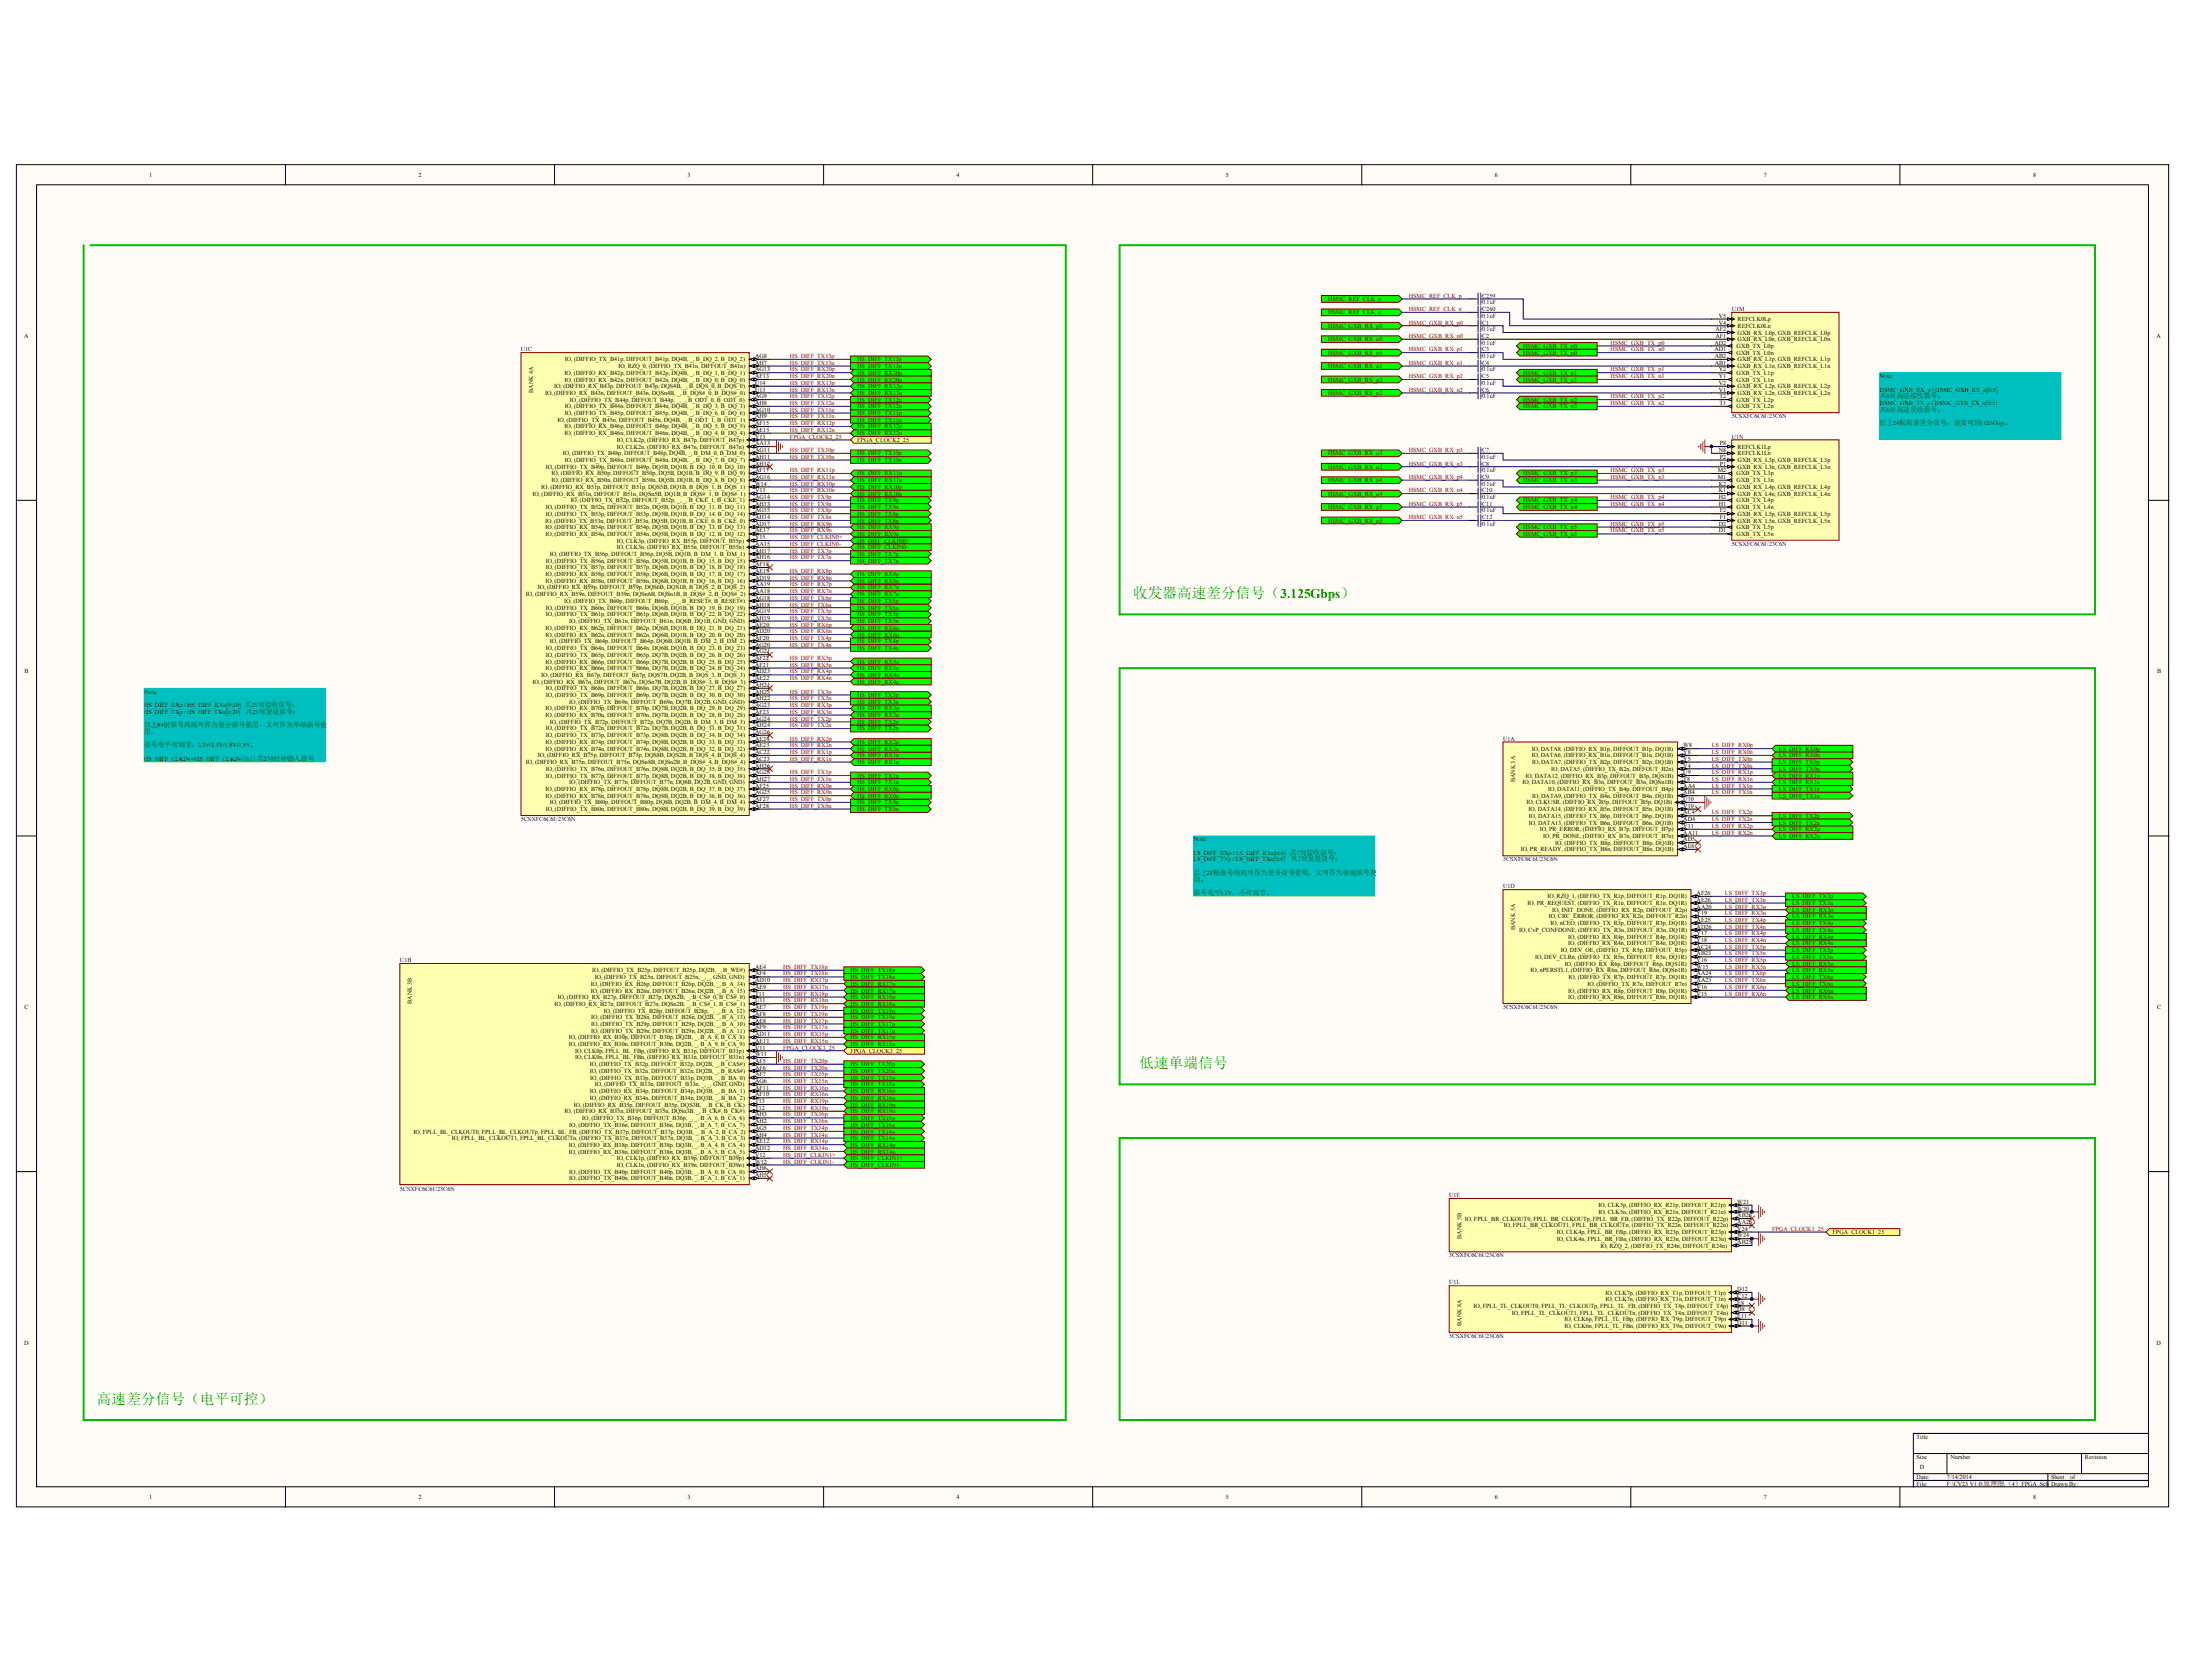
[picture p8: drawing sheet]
<svg xmlns="http://www.w3.org/2000/svg" width="270mm" height="207mm" viewBox="0 0 270 207" stroke-linecap="round" stroke-linejoin="round" font-family="sans-serif">
<defs><g id="words">
<g font-size="1.8" fill="#008000">
<text x="139.8" y="73.8">收发器高速差分信号（3.125Gbps）</text>
<text x="140.6" y="131.7">低速单端信号</text>
<text x="12" y="173.1">高速差分信号（电平可控）</text>
</g>
<g font-size=".8">
<text x="18.4" y="21.8">1</text>
<text x="51.6" y="21.8">2</text>
<text x="84.8" y="21.8">3</text>
<text x="118" y="21.8">4</text>
<text x="151.2" y="21.8">5</text>
<text x="184.4" y="21.8">6</text>
<text x="217.6" y="21.8">7</text>
<text x="250.8" y="21.8">8</text>
<text x="3" y="41.7">A</text>
<text x="211.6" y="41.7">AF1</text>
<text x="211.6" y="40.8">AF2</text>
<text x="212" y="40">V4</text>
<text x="212" y="39.2">V5</text>
<text x="214.3" y="41.3">GXB_RX_L0p, GXB_REFCLK_L0p</text>
<text x="214.3" y="40.4">REFCLK0Ln</text>
<text x="214.3" y="39.6">REFCLK0Lp</text>
<text x="266" y="41.7">A</text>
<text x="68.4" y="47.9">IO, (DIFFIO_RX_B43p, DIFFOUT_B43p, DQS4B, _, B_DQS_0, B_DQS_0)</text>
<text x="69.6" y="47.1">IO, (DIFFIO_RX_B42n, DIFFOUT_B42n, DQ4B, _, B_DQ_0, B_DQ_0)</text>
<text x="69.6" y="46.2">IO, (DIFFIO_RX_B42p, DIFFOUT_B42p, DQ4B, _, B_DQ_1, B_DQ_1)</text>
<text x="69.7" y="44.6">IO, (DIFFIO_TX_B41p, DIFFOUT_B41p, DQ4B, _, B_DQ_2, B_DQ_2)</text>
<text x="76.3" y="45.4">IO, RZQ_0, (DIFFIO_TX_B41n, DIFFOUT_B41n)</text>
<text x="93.1" y="46.6">AF13</text>
<text x="93.1" y="44.2">AG8</text>
<text x="93.1" y="45.8">AG13</text>
<text x="93.1" y="45">AH7</text>
<text x="93.1" y="47.5">U14</text>
<text x="211.5" y="43.3">AD1</text>
<text x="211.5" y="42.5">AD2</text>
<text x="211.5" y="45">AB1</text>
<text x="211.5" y="44.2">AB2</text>
<text x="212" y="47.5">V2</text>
<text x="212" y="46.6">Y1</text>
<text x="212" y="45.8">Y2</text>
<text x="214.2" y="43.7">GXB_TX_L0n</text>
<text x="214.2" y="42.9">GXB_TX_L0p</text>
<text x="214.2" y="47.1">GXB_TX_L1n</text>
<text x="214.2" y="46.2">GXB_TX_L1p</text>
<text x="214.3" y="45.4">GXB_RX_L1n, GXB_REFCLK_L1n</text>
<text x="214.3" y="44.6">GXB_RX_L1p, GXB_REFCLK_L1p</text>
<text x="214.3" y="42.1">GXB_RX_L0n, GXB_REFCLK_L0n</text>
<text x="214.3" y="47.9">GXB_RX_L2p, GXB_REFCLK_L2p</text>
<text x="231.8" y="46.6">Note:</text>
<text x="67.2" y="48.7">IO, (DIFFIO_RX_B43n, DIFFOUT_B43n, DQSn4B, _, B_DQS#_0, B_DQS#_0)</text>
<text x="68.7" y="52">IO, (DIFFIO_TX_B45n, DIFFOUT_B45n, DQ4B, _, B_ODT_1, B_ODT_1)</text>
<text x="69.6" y="53.7">IO, (DIFFIO_RX_B46n, DIFFOUT_B46n, DQ4B, _, B_DQ_4, B_DQ_4)</text>
<text x="69.6" y="52.8">IO, (DIFFIO_RX_B46p, DIFFOUT_B46p, DQ4B, _, B_DQ_5, B_DQ_5)</text>
<text x="69.7" y="51.2">IO, (DIFFIO_TX_B45p, DIFFOUT_B45p, DQ4B, _, B_DQ_6, B_DQ_6)</text>
<text x="69.7" y="50.4">IO, (DIFFIO_TX_B44n, DIFFOUT_B44n, DQ4B, _, B_DQ_3, B_DQ_3)</text>
<text x="70.3" y="49.6">IO, (DIFFIO_TX_B44p, DIFFOUT_B44p, _, _, B_ODT_0, B_ODT_0)</text>
<text x="93.1" y="53.3">AE15</text>
<text x="93.1" y="52.5">AF15</text>
<text x="93.1" y="49.1">AG9</text>
<text x="93.1" y="50.8">AG10</text>
<text x="93.1" y="50">AH8</text>
<text x="93.1" y="51.6">AH9</text>
<text x="93.1" y="48.3">U13</text>
<text x="212" y="48.3">V1</text>
<text x="212.1" y="50">T1</text>
<text x="212.1" y="49.1">T2</text>
<text x="214.2" y="50.4">GXB_TX_L2n</text>
<text x="214.2" y="49.6">GXB_TX_L2p</text>
<text x="214.3" y="48.7">GXB_RX_L2n, GXB_REFCLK_L2n</text>
<text x="231.8" y="48.3">HSMC_GXB_RX_p / HSMC_GXB_RX_n[0:5]</text>
<text x="231.8" y="49.1">共6对高速接收信号；</text>
<text x="231.8" y="50">HSMC_GXB_TX_p / HSMC_GXB_TX_n[0:5]</text>
<text x="231.8" y="50.8">共6对高速发送信号；</text>
<text x="231.8" y="52.5">以上24根高速差分信号，速度可达3.125Gbps。</text>
<text x="67.3" y="57.8">IO, (DIFFIO_TX_B49p, DIFFOUT_B49p, DQ5B, DQ1B, B_DQ_10, B_DQ_10)</text>
<text x="68" y="58.6">IO, (DIFFIO_RX_B50p, DIFFOUT_B50p, DQ5B, DQ1B, B_DQ_9, B_DQ_9)</text>
<text x="68" y="59.5">IO, (DIFFIO_RX_B50n, DIFFOUT_B50n, DQ5B, DQ1B, B_DQ_8, B_DQ_8)</text>
<text x="69.4" y="56.2">IO, (DIFFIO_TX_B48p, DIFFOUT_B48p, DQ4B, _, B_DM_0, B_DM_0)</text>
<text x="69.7" y="57">IO, (DIFFIO_TX_B48n, DIFFOUT_B48n, DQ4B, _, B_DQ_7, B_DQ_7)</text>
<text x="76.1" y="55.3">IO, CLK2n, (DIFFIO_RX_B47n, DIFFOUT_B47n)</text>
<text x="76.1" y="54.5">IO, CLK2p, (DIFFIO_RX_B47p, DIFFOUT_B47p)</text>
<text x="93.1" y="54.9">AA13</text>
<text x="93.1" y="58.2">AF17</text>
<text x="93.1" y="55.7">AG11</text>
<text x="93.1" y="59.1">AG16</text>
<text x="93.1" y="56.6">AH11</text>
<text x="93.1" y="57.4">AH12</text>
<text x="93.1" y="59.9">W14</text>
<text x="93.1" y="54.1">Y13</text>
<text x="211.9" y="59.1">M1</text>
<text x="211.9" y="58.2">M2</text>
<text x="212" y="59.9">K2</text>
<text x="212" y="55.7">N8</text>
<text x="212.1" y="57.4">P1</text>
<text x="212.1" y="56.6">P2</text>
<text x="212.1" y="54.9">P8</text>
<text x="214.2" y="59.5">GXB_TX_L3n</text>
<text x="214.2" y="58.6">GXB_TX_L3p</text>
<text x="214.3" y="56.2">REFCLK1Ln</text>
<text x="214.3" y="57.8">GXB_RX_L3n, GXB_REFCLK_L3n</text>
<text x="214.3" y="57">GXB_RX_L3p, GXB_REFCLK_L3p</text>
<text x="214.3" y="55.3">REFCLK1Lp</text>
<text x="65.7" y="61.1">IO, (DIFFIO_RX_B51n, DIFFOUT_B51n, DQSn5B, DQ1B, B_DQS#_1, B_DQS#_1)</text>
<text x="66.8" y="60.3">IO, (DIFFIO_RX_B51p, DIFFOUT_B51p, DQS5B, DQ1B, B_DQS_1, B_DQS_1)</text>
<text x="67.2" y="64.5">IO, (DIFFIO_TX_B53n, DIFFOUT_B53n, DQ5B, DQ1B, B_CKE_0, B_CKE_0)</text>
<text x="67.3" y="65.3">IO, (DIFFIO_RX_B54p, DIFFOUT_B54p, DQ5B, DQ1B, B_DQ_13, B_DQ_13)</text>
<text x="67.3" y="63.6">IO, (DIFFIO_TX_B53p, DIFFOUT_B53p, DQ5B, DQ1B, B_DQ_14, B_DQ_14)</text>
<text x="67.3" y="62.8">IO, (DIFFIO_TX_B52n, DIFFOUT_B52n, DQ5B, DQ1B, B_DQ_11, B_DQ_11)</text>
<text x="70.4" y="62">IO, (DIFFIO_TX_B52p, DIFFOUT_B52p, _, _, B_CKE_1, B_CKE_1)</text>
<text x="93.1" y="64.9">AD17</text>
<text x="93.1" y="65.7">AE17</text>
<text x="93.1" y="61.5">AG14</text>
<text x="93.1" y="63.2">AG15</text>
<text x="93.1" y="62.4">AH13</text>
<text x="93.1" y="64">AH14</text>
<text x="93.1" y="60.7">V13</text>
<text x="212" y="65.7">D1</text>
<text x="212" y="64.9">D2</text>
<text x="212" y="62.4">H1</text>
<text x="212" y="61.5">H2</text>
<text x="212" y="60.7">K1</text>
<text x="212.1" y="64">F1</text>
<text x="212.1" y="63.2">F2</text>
<text x="214.2" y="65.3">GXB_TX_L5p</text>
<text x="214.2" y="62.8">GXB_TX_L4n</text>
<text x="214.2" y="62">GXB_TX_L4p</text>
<text x="214.3" y="64.5">GXB_RX_L5n, GXB_REFCLK_L5n</text>
<text x="214.3" y="63.6">GXB_RX_L5p, GXB_REFCLK_L5p</text>
<text x="214.3" y="61.1">GXB_RX_L4n, GXB_REFCLK_L4n</text>
<text x="214.3" y="60.3">GXB_RX_L4p, GXB_REFCLK_L4p</text>
<text x="67.3" y="71.9">IO, (DIFFIO_RX_B58n, DIFFOUT_B58n, DQ6B, DQ1B, B_DQ_16, B_DQ_16)</text>
<text x="67.3" y="66.1">IO, (DIFFIO_RX_B54n, DIFFOUT_B54n, DQ5B, DQ1B, B_DQ_12, B_DQ_12)</text>
<text x="67.3" y="71.1">IO, (DIFFIO_RX_B58p, DIFFOUT_B58p, DQ6B, DQ1B, B_DQ_17, B_DQ_17)</text>
<text x="67.3" y="70.2">IO, (DIFFIO_TX_B57p, DIFFOUT_B57p, DQ6B, DQ1B, B_DQ_18, B_DQ_18)</text>
<text x="67.3" y="69.4">IO, (DIFFIO_TX_B56n, DIFFOUT_B56n, DQ5B, DQ1B, B_DQ_15, B_DQ_15)</text>
<text x="67.8" y="68.6">IO, (DIFFIO_TX_B56p, DIFFOUT_B56p, DQ5B, DQ1B, B_DM_1, B_DM_1)</text>
<text x="76.1" y="67.7">IO, CLK3n, (DIFFIO_RX_B55n, DIFFOUT_B55n)</text>
<text x="76.1" y="66.9">IO, CLK3p, (DIFFIO_RX_B55p, DIFFOUT_B55p)</text>
<text x="93.1" y="67.4">AA15</text>
<text x="93.1" y="71.5">AD19</text>
<text x="93.1" y="70.6">AE19</text>
<text x="93.1" y="69.8">AF18</text>
<text x="93.1" y="69">AH16</text>
<text x="93.1" y="68.2">AH17</text>
<text x="93.1" y="66.5">Y15</text>
<text x="214.2" y="66.1">GXB_TX_L5n</text>
<text x="64.9" y="73.5">IO, (DIFFIO_RX_B59n, DIFFOUT_B59n, DQSn6B, DQSn1B, B_DQS#_2, B_DQS#_2)</text>
<text x="66.3" y="72.7">IO, (DIFFIO_RX_B59p, DIFFOUT_B59p, DQS6B, DQS1B, B_DQS_2, B_DQS_2)</text>
<text x="67.3" y="77.7">IO, (DIFFIO_RX_B62p, DIFFOUT_B62p, DQ6B, DQ1B, B_DQ_21, B_DQ_21)</text>
<text x="67.3" y="76">IO, (DIFFIO_TX_B61p, DIFFOUT_B61p, DQ6B, DQ1B, B_DQ_22, B_DQ_22)</text>
<text x="67.3" y="75.2">IO, (DIFFIO_TX_B60n, DIFFOUT_B60n, DQ6B, DQ1B, B_DQ_19, B_DQ_19)</text>
<text x="69.6" y="74.4">IO, (DIFFIO_TX_B60p, DIFFOUT_B60p, _, _, B_RESET#, B_RESET#)</text>
<text x="70.2" y="76.9">IO, (DIFFIO_TX_B61n, DIFFOUT_B61n, DQ6B, DQ1B, GND, GND)</text>
<text x="93.1" y="73.1">AA18</text>
<text x="93.1" y="72.3">AA19</text>
<text x="93.1" y="77.3">AE20</text>
<text x="93.1" y="74">AG18</text>
<text x="93.1" y="75.6">AG19</text>
<text x="93.1" y="74.8">AH18</text>
<text x="93.1" y="76.4">AH19</text>
<text x="3" y="83.1">B</text>
<text x="66.8" y="83.5">IO, (DIFFIO_RX_B67p, DIFFOUT_B67p, DQS7B, DQ2B, B_DQS_3, B_DQS_3)</text>
<text x="67.3" y="78.5">IO, (DIFFIO_RX_B62n, DIFFOUT_B62n, DQ6B, DQ1B, B_DQ_20, B_DQ_20)</text>
<text x="67.3" y="82.6">IO, (DIFFIO_RX_B66n, DIFFOUT_B66n, DQ7B, DQ2B, B_DQ_24, B_DQ_24)</text>
<text x="67.3" y="81.8">IO, (DIFFIO_RX_B66p, DIFFOUT_B66p, DQ7B, DQ2B, B_DQ_25, B_DQ_25)</text>
<text x="67.3" y="80.2">IO, (DIFFIO_TX_B64n, DIFFOUT_B64n, DQ6B, DQ1B, B_DQ_23, B_DQ_23)</text>
<text x="67.3" y="81">IO, (DIFFIO_TX_B65p, DIFFOUT_B65p, DQ7B, DQ2B, B_DQ_26, B_DQ_26)</text>
<text x="67.8" y="79.4">IO, (DIFFIO_TX_B64p, DIFFOUT_B64p, DQ6B, DQ1B, B_DM_2, B_DM_2)</text>
<text x="93.1" y="78.1">AD20</text>
<text x="93.1" y="83.1">AD23</text>
<text x="93.1" y="83.9">AE22</text>
<text x="93.1" y="78.9">AF20</text>
<text x="93.1" y="82.3">AF21</text>
<text x="93.1" y="81.4">AF22</text>
<text x="93.1" y="79.8">AG20</text>
<text x="93.1" y="80.6">AG21</text>
<text x="266.1" y="83.1">B</text>
<text x="17.8" y="85.5">Note:</text>
<text x="17.8" y="87.2">HS_DIFF_RXp / HS_DIFF_RXn[0:20] 共21对接收信号；</text>
<text x="17.8" y="88">HS_DIFF_TXp / HS_DIFF_TXn[0:20]</text>
<text x="17.8" y="89.7">以上84根信号线既可作为差分信号使用，又可作为单端信号使</text>
<text x="30.3" y="88">共21对发送信号；</text>
<text x="65.7" y="84.3">IO, (DIFFIO_RX_B67n, DIFFOUT_B67n, DQSn7B, DQ2B, B_DQS#_3, B_DQS#_3)</text>
<text x="67.3" y="88.4">IO, (DIFFIO_RX_B70n, DIFFOUT_B70n, DQ7B, DQ2B, B_DQ_28, B_DQ_28)</text>
<text x="67.3" y="87.6">IO, (DIFFIO_RX_B70p, DIFFOUT_B70p, DQ7B, DQ2B, B_DQ_29, B_DQ_29)</text>
<text x="67.3" y="85.1">IO, (DIFFIO_TX_B68n, DIFFOUT_B68n, DQ7B, DQ2B, B_DQ_27, B_DQ_27)</text>
<text x="67.3" y="86">IO, (DIFFIO_TX_B69p, DIFFOUT_B69p, DQ7B, DQ2B, B_DQ_30, B_DQ_30)</text>
<text x="67.8" y="89.3">IO, (DIFFIO_TX_B72p, DIFFOUT_B72p, DQ7B, DQ2B, B_DM_3, B_DM_3)</text>
<text x="70.2" y="86.8">IO, (DIFFIO_TX_B69n, DIFFOUT_B69n, DQ7B, DQ2B, GND, GND)</text>
<text x="93.1" y="88">AF23</text>
<text x="93.1" y="87.2">AG23</text>
<text x="93.1" y="88.9">AG24</text>
<text x="93.1" y="84.7">AH21</text>
<text x="93.1" y="86.4">AH22</text>
<text x="93.1" y="85.5">AH23</text>
<text x="93.1" y="89.7">AH24</text>
<text x="17.8" y="90.5">用。</text>
<text x="17.8" y="92.2">信号电平可调节，3.3V/2.5V/1.8V/1.5V。</text>
<text x="17.8" y="93.8">HS_DIFF_CLKIN+/HS_DIFF_CLKIN-[0:1] 共2对时钟输入信号</text>
<text x="64.9" y="94.3">IO, (DIFFIO_RX_B75n, DIFFOUT_B75n, DQSn8B, DQSn2B, B_DQS#_4, B_DQS#_4)</text>
<text x="66.3" y="93.4">IO, (DIFFIO_RX_B75p, DIFFOUT_B75p, DQS8B, DQS2B, B_DQS_4, B_DQS_4)</text>
<text x="67.3" y="92.6">IO, (DIFFIO_RX_B74n, DIFFOUT_B74n, DQ8B, DQ2B, B_DQ_32, B_DQ_32)</text>
<text x="67.3" y="91.8">IO, (DIFFIO_RX_B74p, DIFFOUT_B74p, DQ8B, DQ2B, B_DQ_33, B_DQ_33)</text>
<text x="67.3" y="90.9">IO, (DIFFIO_TX_B73p, DIFFOUT_B73p, DQ8B, DQ2B, B_DQ_34, B_DQ_34)</text>
<text x="67.3" y="95.9">IO, (DIFFIO_TX_B77p, DIFFOUT_B77p, DQ8B, DQ2B, B_DQ_38, B_DQ_38)</text>
<text x="67.3" y="90.1">IO, (DIFFIO_TX_B72n, DIFFOUT_B72n, DQ7B, DQ2B, B_DQ_31, B_DQ_31)</text>
<text x="67.3" y="95.1">IO, (DIFFIO_TX_B76n, DIFFOUT_B76n, DQ8B, DQ2B, B_DQ_35, B_DQ_35)</text>
<text x="93.1" y="93">AC22</text>
<text x="93.1" y="93.8">AC23</text>
<text x="93.1" y="92.2">AE23</text>
<text x="93.1" y="91.4">AE24</text>
<text x="93.1" y="90.5">AG26</text>
<text x="93.1" y="95.5">AG28</text>
<text x="93.1" y="94.7">AH26</text>
<text x="188.2" y="95.9">IO, DATA12, (DIFFIO_RX_B3p, DIFFOUT_B3p, DQS1B)</text>
<text x="188.9" y="92.6">IO, DATA8, (DIFFIO_RX_B1p, DIFFOUT_B1p, DQ1B)</text>
<text x="188.9" y="93.4">IO, DATA6, (DIFFIO_RX_B1n, DIFFOUT_B1n, DQ1B)</text>
<text x="189" y="94.3">IO, DATA7, (DIFFIO_TX_B2p, DIFFOUT_B2p, DQ1B)</text>
<text x="191.3" y="95.1">IO, DATA5, (DIFFIO_TX_B2n, DIFFOUT_B2n)</text>
<text x="207.6" y="95.5">U9</text>
<text x="207.6" y="92.2">W8</text>
<text x="207.6" y="94.7">Y4</text>
<text x="207.6" y="93.8">Y5</text>
<text x="207.6" y="93">Y8</text>
<text x="67.3" y="97.5">IO, (DIFFIO_RX_B78p, DIFFOUT_B78p, DQ8B, DQ2B, B_DQ_37, B_DQ_37)</text>
<text x="67.3" y="98.4">IO, (DIFFIO_RX_B78n, DIFFOUT_B78n, DQ8B, DQ2B, B_DQ_36, B_DQ_36)</text>
<text x="67.3" y="100">IO, (DIFFIO_TX_B80n, DIFFOUT_B80n, DQ8B, DQ2B, B_DQ_39, B_DQ_39)</text>
<text x="67.8" y="99.2">IO, (DIFFIO_TX_B80p, DIFFOUT_B80p, DQ8B, DQ2B, B_DM_4, B_DM_4)</text>
<text x="70.2" y="96.7">IO, (DIFFIO_TX_B77n, DIFFOUT_B77n, DQ8B, DQ2B, GND, GND)</text>
<text x="93.1" y="97.2">AF25</text>
<text x="93.1" y="98.8">AF27</text>
<text x="93.1" y="99.6">AF28</text>
<text x="93.1" y="98">AG25</text>
<text x="93.1" y="96.3">AH27</text>
<text x="187.8" y="96.7">IO, DATA10, (DIFFIO_RX_B3n, DIFFOUT_B3n, DQSn1B)</text>
<text x="188.3" y="99.2">IO, CLKUSR, (DIFFIO_RX_B5p, DIFFOUT_B5p, DQ1B)</text>
<text x="188.5" y="100">IO, DATA14, (DIFFIO_RX_B5n, DIFFOUT_B5n, DQ1B)</text>
<text x="188.6" y="100.9">IO, DATA15, (DIFFIO_TX_B6p, DIFFOUT_B6p, DQ1B)</text>
<text x="188.6" y="101.7">IO, DATA13, (DIFFIO_TX_B6n, DIFFOUT_B6n, DQ1B)</text>
<text x="189" y="98.4">IO, DATA9, (DIFFIO_TX_B4n, DIFFOUT_B4n, DQ1B)</text>
<text x="190.9" y="97.5">IO, DATA11, (DIFFIO_TX_B4p, DIFFOUT_B4p)</text>
<text x="207.6" y="97.2">AA4</text>
<text x="207.6" y="98">AB4</text>
<text x="207.6" y="100.4">AC4</text>
<text x="207.6" y="101.3">AD4</text>
<text x="207.6" y="96.3">T8</text>
<text x="207.6" y="98.8">U10</text>
<text x="207.6" y="99.6">V10</text>
<text x="147.2" y="103.8">Note:</text>
<text x="147.2" y="105.4">LS_DIFF_RXp / LS_DIFF_RXn[0:6] 共7对接收信号；</text>
<text x="147.2" y="106.3">LS_DIFF_TXp / LS_DIFF_TXn[0:6]</text>
<text x="147.2" y="107.9">以上28根信号线既可作为差分信号使用，又可作为单端信号使</text>
<text x="159.2" y="106.3">共7对发送信号；</text>
<text x="187.6" y="105">IO, PR_READY, (DIFFIO_TX_B8n, DIFFOUT_B8n, DQ1B)</text>
<text x="189.9" y="102.5">IO, PR_ERROR, (DIFFIO_RX_B7p, DIFFOUT_B7p)</text>
<text x="190.4" y="103.3">IO, PR_DONE, (DIFFIO_RX_B7n, DIFFOUT_B7n)</text>
<text x="191.8" y="104.2">IO, (DIFFIO_TX_B8p, DIFFOUT_B8p, DQ1B)</text>
<text x="207.6" y="102.9">AA11</text>
<text x="207.6" y="103.8">AD5</text>
<text x="207.6" y="104.6">AE6</text>
<text x="207.6" y="102.1">Y11</text>
<text x="147.2" y="108.7">用。</text>
<text x="147.2" y="110.4">信号电平3.3V，不可调节。</text>
<text x="188.4" y="111.6">IO, PR_REQUEST, (DIFFIO_TX_R1n, DIFFOUT_R1n, DQ1R)</text>
<text x="190.9" y="110.8">IO, RZQ_1, (DIFFIO_TX_R1p, DIFFOUT_R1p, DQ1R)</text>
<text x="191" y="113.3">IO, CRC_ERROR, (DIFFIO_RX_R2n, DIFFOUT_R2n)</text>
<text x="191.5" y="112.5">IO, INIT_DONE, (DIFFIO_RX_R2p, DIFFOUT_R2p)</text>
<text x="209.3" y="112.1">AA20</text>
<text x="209.3" y="113.7">AE25</text>
<text x="209.3" y="111.2">AE26</text>
<text x="209.3" y="110.4">AF26</text>
<text x="209.3" y="112.9">Y19</text>
<text x="73" y="119.9">IO, (DIFFIO_TX_B25p, DIFFOUT_B25p, DQ2B, _, B_WE#)</text>
<text x="93.1" y="119.5">AE4</text>
<text x="187.4" y="115">IO, CvP_CONFDONE, (DIFFIO_TX_R3n, DIFFOUT_R3n, DQ1R)</text>
<text x="188.8" y="119.9">IO, nPERSTL1, (DIFFIO_RX_R6n, DIFFOUT_R6n, DQSn1R)</text>
<text x="189.3" y="118.3">IO, DEV_CLRn, (DIFFIO_TX_R5n, DIFFOUT_R5n, DQ1R)</text>
<text x="191.2" y="114.1">IO, nCEO, (DIFFIO_TX_R3p, DIFFOUT_R3p, DQ1R)</text>
<text x="192.5" y="117.5">IO, DEV_OE, (DIFFIO_TX_R5p, DIFFOUT_R5p)</text>
<text x="193" y="119.1">IO, (DIFFIO_RX_R6p, DIFFOUT_R6p, DQS1R)</text>
<text x="193.4" y="115.8">IO, (DIFFIO_RX_R4p, DIFFOUT_R4p, DQ1R)</text>
<text x="193.4" y="116.6">IO, (DIFFIO_RX_R4n, DIFFOUT_R4n, DQ1R)</text>
<text x="209.3" y="117.8">AB23</text>
<text x="209.3" y="117">AC24</text>
<text x="209.3" y="114.5">AD26</text>
<text x="209.3" y="119.5">W15</text>
<text x="209.3" y="118.7">Y16</text>
<text x="209.3" y="115.3">Y17</text>
<text x="209.3" y="116.2">Y18</text>
<text x="3" y="124.5">C</text>
<text x="68.4" y="124.1">IO, (DIFFIO_RX_B27n, DIFFOUT_B27n, DQSn2B, _, B_CS#_1, B_CS#_1)</text>
<text x="68.8" y="123.2">IO, (DIFFIO_RX_B27p, DIFFOUT_B27p, DQS2B, _, B_CS#_0, B_CS#_0)</text>
<text x="72.9" y="121.6">IO, (DIFFIO_RX_B26p, DIFFOUT_B26p, DQ2B, _, B_A_14)</text>
<text x="72.9" y="122.4">IO, (DIFFIO_RX_B26n, DIFFOUT_B26n, DQ2B, _, B_A_15)</text>
<text x="72.9" y="125.7">IO, (DIFFIO_TX_B28n, DIFFOUT_B28n, DQ2B, _, B_A_13)</text>
<text x="73.4" y="120.7">IO, (DIFFIO_TX_B25n, DIFFOUT_B25n, _, _, GND, GND)</text>
<text x="74.5" y="124.9">IO, (DIFFIO_TX_B28p, DIFFOUT_B28p, _, _, B_A_12)</text>
<text x="93.1" y="121.2">AD10</text>
<text x="93.1" y="124.5">AE7</text>
<text x="93.1" y="122">AE9</text>
<text x="93.1" y="120.3">AF4</text>
<text x="93.1" y="125.3">AF8</text>
<text x="93.1" y="122.8">T11</text>
<text x="93.1" y="123.6">U11</text>
<text x="193.4" y="123.2">IO, (DIFFIO_RX_R8n, DIFFOUT_R8n, DQ1R)</text>
<text x="193.4" y="122.4">IO, (DIFFIO_RX_R8p, DIFFOUT_R8p, DQ1R)</text>
<text x="193.5" y="120.7">IO, (DIFFIO_TX_R7p, DIFFOUT_R7p, DQ1R)</text>
<text x="195.8" y="121.6">IO, (DIFFIO_TX_R7n, DIFFOUT_R7n)</text>
<text x="209.3" y="121.2">AA23</text>
<text x="209.3" y="120.3">AA24</text>
<text x="209.3" y="122.8">V15</text>
<text x="209.3" y="122">V16</text>
<text x="266.1" y="124.5">C</text>
<text x="70.2" y="128.2">IO, (DIFFIO_RX_B30p, DIFFOUT_B30p, DQ2B, _, B_A_8, B_CA_8)</text>
<text x="70.2" y="129">IO, (DIFFIO_RX_B30n, DIFFOUT_B30n, DQ2B, _, B_A_9, B_CA_9)</text>
<text x="70.9" y="129.9">IO, CLK0p, FPLL_BL_FBp, (DIFFIO_RX_B31p, DIFFOUT_B31p)</text>
<text x="70.9" y="130.7">IO, CLK0n, FPLL_BL_FBn, (DIFFIO_RX_B31n, DIFFOUT_B31n)</text>
<text x="72.7" y="131.5">IO, (DIFFIO_TX_B32p, DIFFOUT_B32p, DQ2B, _, B_CAS#)</text>
<text x="72.9" y="126.5">IO, (DIFFIO_TX_B29p, DIFFOUT_B29p, DQ2B, _, B_A_10)</text>
<text x="72.9" y="127.4">IO, (DIFFIO_TX_B29n, DIFFOUT_B29n, DQ2B, _, B_A_11)</text>
<text x="93.1" y="127.8">AD11</text>
<text x="93.1" y="126.1">AE8</text>
<text x="93.1" y="128.6">AE11</text>
<text x="93.1" y="131.1">AF5</text>
<text x="93.1" y="131.9">AF6</text>
<text x="93.1" y="127">AF9</text>
<text x="93.1" y="129.4">V11</text>
<text x="93.1" y="130.2">W11</text>
<text x="69.6" y="137.3">IO, (DIFFIO_RX_B35n, DIFFOUT_B35n, DQSn3B, _, B_CK#, B_CK#)</text>
<text x="70.8" y="136.5">IO, (DIFFIO_RX_B35p, DIFFOUT_B35p, DQS3B, _, B_CK, B_CK)</text>
<text x="72.7" y="132.4">IO, (DIFFIO_TX_B32n, DIFFOUT_B32n, DQ2B, _, B_RAS#)</text>
<text x="72.7" y="135.6">IO, (DIFFIO_RX_B34n, DIFFOUT_B34n, DQ3B, _, B_BA_2)</text>
<text x="72.7" y="134.8">IO, (DIFFIO_RX_B34p, DIFFOUT_B34p, DQ3B, _, B_BA_1)</text>
<text x="72.8" y="133.2">IO, (DIFFIO_TX_B33p, DIFFOUT_B33p, DQ3B, _, B_BA_0)</text>
<text x="73.4" y="134">IO, (DIFFIO_TX_B33n, DIFFOUT_B33n, _, _, GND, GND)</text>
<text x="93.1" y="132.7">AF7</text>
<text x="93.1" y="135.2">AF10</text>
<text x="93.1" y="134.4">AF11</text>
<text x="93.1" y="133.6">AG6</text>
<text x="93.1" y="137.7">AH3</text>
<text x="93.1" y="136.9">T12</text>
<text x="93.1" y="136.1">T13</text>
<text x="51" y="139.8">IO, FPLL_BL_CLKOUT0, FPLL_BL_CLKOUTp, FPLL_BL_FB, (DIFFIO_TX_B37p, DIFFOUT_B37p, DQ3B, _, B_A_2, B_CA_2)</text>
<text x="55.7" y="140.6">IO, FPLL_BL_CLKOUT1, FPLL_BL_CLKOUTn, (DIFFIO_TX_B37n, DIFFOUT_B37n, DQ3B, _, B_A_3, B_CA_3)</text>
<text x="70.2" y="142.3">IO, (DIFFIO_RX_B38n, DIFFOUT_B38n, DQ3B, _, B_A_5, B_CA_5)</text>
<text x="70.2" y="141.4">IO, (DIFFIO_RX_B38p, DIFFOUT_B38p, DQ3B, _, B_A_4, B_CA_4)</text>
<text x="70.2" y="139">IO, (DIFFIO_TX_B36n, DIFFOUT_B36n, DQ3B, _, B_A_7, B_CA_7)</text>
<text x="71.8" y="138.1">IO, (DIFFIO_TX_B36p, DIFFOUT_B36p, _, _, B_A_6, B_CA_6)</text>
<text x="76.1" y="143.1">IO, CLK1p, (DIFFIO_RX_B39p, DIFFOUT_B39p)</text>
<text x="76.1" y="143.9">IO, CLK1n, (DIFFIO_RX_B39n, DIFFOUT_B39n)</text>
<text x="93.1" y="141.9">AD12</text>
<text x="93.1" y="141">AE12</text>
<text x="93.1" y="139.4">AG5</text>
<text x="93.1" y="138.5">AH2</text>
<text x="93.1" y="140.2">AH4</text>
<text x="93.1" y="142.7">V12</text>
<text x="93.1" y="143.5">W12</text>
<text x="70.2" y="145.6">IO, (DIFFIO_TX_B40n, DIFFOUT_B40n, DQ3B, _, B_A_1, B_CA_1)</text>
<text x="70.2" y="144.8">IO, (DIFFIO_TX_B40p, DIFFOUT_B40p, DQ3B, _, B_A_0, B_CA_0)</text>
<text x="93.1" y="145.1">AH5</text>
<text x="93.1" y="144.3">AH6</text>
<text x="197.2" y="149.7">IO, CLK5n, (DIFFIO_RX_R21n, DIFFOUT_R21n)</text>
<text x="197.2" y="148.9">IO, CLK5p, (DIFFIO_RX_R21p, DIFFOUT_R21p)</text>
<text x="214.3" y="149.3">W20</text>
<text x="214.3" y="148.5">W21</text>
<text x="180.7" y="150.5">IO, FPLL_BR_CLKOUT0, FPLL_BR_CLKOUTp, FPLL_BR_FB, (DIFFIO_TX_R22p, DIFFOUT_R22p)</text>
<text x="185.5" y="151.4">IO, FPLL_BR_CLKOUT1, FPLL_BR_CLKOUTn, (DIFFIO_TX_R22n, DIFFOUT_R22n)</text>
<text x="192" y="153">IO, CLK4n, FPLL_BR_FBn, (DIFFIO_RX_R23n, DIFFOUT_R23n)</text>
<text x="192" y="152.2">IO, CLK4p, FPLL_BR_FBp, (DIFFIO_RX_R23p, DIFFOUT_R23p)</text>
<text x="197.4" y="153.9">IO, RZQ_2, (DIFFIO_TX_R24n, DIFFOUT_R24n)</text>
<text x="214.3" y="151">AA26</text>
<text x="214.3" y="153.4">AB25</text>
<text x="214.3" y="150.1">AB26</text>
<text x="214.3" y="152.6">W24</text>
<text x="214.3" y="151.8">Y24</text>
<text x="181.8" y="161.3">IO, FPLL_TL_CLKOUT0, FPLL_TL_CLKOUTp, FPLL_TL_FB, (DIFFIO_TX_T4p, DIFFOUT_T4p)</text>
<text x="198" y="160.5">IO, CLK7n, (DIFFIO_RX_T1n, DIFFOUT_T1n)</text>
<text x="198" y="159.7">IO, CLK7p, (DIFFIO_RX_T1p, DIFFOUT_T1p)</text>
<text x="214.3" y="160.1">C12</text>
<text x="214.3" y="161.7">D8</text>
<text x="214.3" y="159.3">D12</text>
<text x="214.3" y="160.9">E8</text>
<text x="3" y="165.9">D</text>
<text x="186.5" y="162.2">IO, FPLL_TL_CLKOUT1, FPLL_TL_CLKOUTn, (DIFFIO_TX_T4n, DIFFOUT_T4n)</text>
<text x="193" y="163.8">IO, CLK6n, FPLL_TL_FBn, (DIFFIO_RX_T9n, DIFFOUT_T9n)</text>
<text x="193" y="163">IO, CLK6p, FPLL_TL_FBp, (DIFFIO_RX_T9p, DIFFOUT_T9p)</text>
<text x="214.3" y="163.4">D11</text>
<text x="214.3" y="162.5">E11</text>
<text x="266" y="165.9">D</text>
<text x="236.4" y="177.4">Title</text>
<text x="236.4" y="179.9">Size</text>
<text x="240.6" y="179.9">Number</text>
<text x="257.2" y="179.9">Revision</text>
<text x="18.4" y="184.9">1</text>
<text x="51.6" y="184.9">2</text>
<text x="84.8" y="184.9">3</text>
<text x="118" y="184.9">4</text>
<text x="151.2" y="184.9">5</text>
<text x="184.4" y="184.9">6</text>
<text x="217.6" y="184.9">7</text>
<text x="236.4" y="182.4">Date:</text>
<text x="236.4" y="183.2">File:</text>
<text x="236.8" y="181.2">D</text>
<text x="240.1" y="182.4">7/14/2014</text>
<text x="240.1" y="183.2">F:\CV23 V1.0\原理图\（4）FPGA .Sch Drawn By:</text>
<text x="250.8" y="184.9">8</text>
<text x="253" y="182.4">Sheet</text>
<text x="255.4" y="182.4">of</text>
</g>
<g font-size=".8" fill="#800000">
<text x="163.8" y="37.1">HSMC_REF_CLK_p</text>
<text x="163.8" y="38.8">HSMC_REF_CLK_n</text>
<text x="163.8" y="40.4">HSMC_GXB_RX_p0</text>
<text x="173.8" y="36.7">HSMC_REF_CLK_p</text>
<text x="173.8" y="38.4">HSMC_REF_CLK_n</text>
<text x="173.8" y="40">HSMC_GXB_RX_p0</text>
<text x="173.8" y="41.7">HSMC_GXB_RX_n0</text>
<text x="97.4" y="45.8">HS_DIFF_RX20p</text>
<text x="97.4" y="47.5">HS_DIFF_RX13p</text>
<text x="97.4" y="46.6">HS_DIFF_RX20n</text>
<text x="97.4" y="44.2">HS_DIFF_TX13p</text>
<text x="97.4" y="45">HS_DIFF_TX13n</text>
<text x="105.7" y="46.2">HS_DIFF_RX20p</text>
<text x="105.7" y="47.1">HS_DIFF_RX20n</text>
<text x="105.7" y="44.6">HS_DIFF_TX13p</text>
<text x="105.7" y="45.4">HS_DIFF_TX13n</text>
<text x="105.7" y="47.9">HS_DIFF_RX13p</text>
<text x="163.8" y="42.1">HSMC_GXB_RX_n0</text>
<text x="163.8" y="43.7">HSMC_GXB_RX_p1</text>
<text x="163.8" y="45.4">HSMC_GXB_RX_n1</text>
<text x="163.8" y="47.1">HSMC_GXB_RX_p2</text>
<text x="173.8" y="43.3">HSMC_GXB_RX_p1</text>
<text x="173.8" y="45">HSMC_GXB_RX_n1</text>
<text x="173.8" y="46.6">HSMC_GXB_RX_p2</text>
<text x="187.9" y="42.9">HSMC_GXB_TX_p0</text>
<text x="187.9" y="43.7">HSMC_GXB_TX_n0</text>
<text x="187.9" y="46.2">HSMC_GXB_TX_p1</text>
<text x="187.9" y="47.1">HSMC_GXB_TX_n1</text>
<text x="198.7" y="42.5">HSMC_GXB_TX_p0</text>
<text x="198.7" y="43.3">HSMC_GXB_TX_n0</text>
<text x="198.7" y="45.8">HSMC_GXB_TX_p1</text>
<text x="198.7" y="46.6">HSMC_GXB_TX_n1</text>
<text x="97.4" y="53.3">HS_DIFF_RX12n</text>
<text x="97.4" y="48.3">HS_DIFF_RX13n</text>
<text x="97.4" y="52.5">HS_DIFF_RX12p</text>
<text x="97.4" y="49.1">HS_DIFF_TX12p</text>
<text x="97.4" y="50">HS_DIFF_TX12n</text>
<text x="97.4" y="51.6">HS_DIFF_TX11n</text>
<text x="97.4" y="50.8">HS_DIFF_TX11p</text>
<text x="105.7" y="52.8">HS_DIFF_RX12p</text>
<text x="105.7" y="53.7">HS_DIFF_RX12n</text>
<text x="105.7" y="51.2">HS_DIFF_TX11p</text>
<text x="105.7" y="52">HS_DIFF_TX11n</text>
<text x="105.7" y="48.7">HS_DIFF_RX13n</text>
<text x="105.7" y="49.6">HS_DIFF_TX12p</text>
<text x="105.7" y="50.4">HS_DIFF_TX12n</text>
<text x="163.8" y="48.7">HSMC_GXB_RX_n2</text>
<text x="173.8" y="48.3">HSMC_GXB_RX_n2</text>
<text x="187.9" y="49.6">HSMC_GXB_TX_p2</text>
<text x="187.9" y="50.4">HSMC_GXB_TX_n2</text>
<text x="198.7" y="49.1">HSMC_GXB_TX_p2</text>
<text x="198.7" y="50">HSMC_GXB_TX_n2</text>
<text x="97.4" y="54.1">FPGA_CLOCK2_25</text>
<text x="97.4" y="58.2">HS_DIFF_RX11p</text>
<text x="97.4" y="59.9">HS_DIFF_RX10p</text>
<text x="97.4" y="59.1">HS_DIFF_RX11n</text>
<text x="97.4" y="55.7">HS_DIFF_TX10p</text>
<text x="97.4" y="56.6">HS_DIFF_TX10n</text>
<text x="105.7" y="54.5">FPGA_CLOCK2_25</text>
<text x="105.7" y="58.6">HS_DIFF_RX11p</text>
<text x="105.7" y="59.5">HS_DIFF_RX11n</text>
<text x="105.7" y="56.2">HS_DIFF_TX10p</text>
<text x="105.7" y="57">HS_DIFF_TX10n</text>
<text x="163.8" y="56.2">HSMC_GXB_RX_p3</text>
<text x="163.8" y="57.8">HSMC_GXB_RX_n3</text>
<text x="163.8" y="59.5">HSMC_GXB_RX_p4</text>
<text x="173.8" y="55.7">HSMC_GXB_RX_p3</text>
<text x="173.8" y="57.4">HSMC_GXB_RX_n3</text>
<text x="173.8" y="59.1">HSMC_GXB_RX_p4</text>
<text x="187.9" y="58.6">HSMC_GXB_TX_p3</text>
<text x="187.9" y="59.5">HSMC_GXB_TX_n3</text>
<text x="198.7" y="58.2">HSMC_GXB_TX_p3</text>
<text x="198.7" y="59.1">HSMC_GXB_TX_n3</text>
<text x="97.4" y="64.9">HS_DIFF_RX9p</text>
<text x="97.4" y="60.7">HS_DIFF_RX10n</text>
<text x="97.4" y="65.7">HS_DIFF_RX9n</text>
<text x="97.4" y="61.5">HS_DIFF_TX9p</text>
<text x="97.4" y="62.4">HS_DIFF_TX9n</text>
<text x="97.4" y="63.2">HS_DIFF_TX8p</text>
<text x="97.4" y="64">HS_DIFF_TX8n</text>
<text x="105.7" y="65.3">HS_DIFF_RX9p</text>
<text x="105.7" y="63.6">HS_DIFF_TX8p</text>
<text x="105.7" y="64.5">HS_DIFF_TX8n</text>
<text x="105.7" y="60.3">HS_DIFF_RX10p</text>
<text x="105.7" y="61.1">HS_DIFF_RX10n</text>
<text x="105.7" y="62">HS_DIFF_TX9p</text>
<text x="105.7" y="62.8">HS_DIFF_TX9n</text>
<text x="163.8" y="61.1">HSMC_GXB_RX_n4</text>
<text x="163.8" y="62.8">HSMC_GXB_RX_p5</text>
<text x="163.8" y="64.5">HSMC_GXB_RX_n5</text>
<text x="173.8" y="60.7">HSMC_GXB_RX_n4</text>
<text x="173.8" y="62.4">HSMC_GXB_RX_p5</text>
<text x="173.8" y="64">HSMC_GXB_RX_n5</text>
<text x="187.9" y="62">HSMC_GXB_TX_p4</text>
<text x="187.9" y="62.8">HSMC_GXB_TX_n4</text>
<text x="187.9" y="65.3">HSMC_GXB_TX_p5</text>
<text x="198.7" y="61.5">HSMC_GXB_TX_p4</text>
<text x="198.7" y="62.4">HSMC_GXB_TX_n4</text>
<text x="198.7" y="64.9">HSMC_GXB_TX_p5</text>
<text x="198.7" y="65.7">HSMC_GXB_TX_n5</text>
<text x="97.4" y="70.6">HS_DIFF_RX8p</text>
<text x="97.4" y="71.5">HS_DIFF_RX8n</text>
<text x="97.4" y="68.2">HS_DIFF_TX7p</text>
<text x="97.4" y="69">HS_DIFF_TX7n</text>
<text x="97.4" y="66.5">HS_DIFF_CLKIN0+</text>
<text x="97.4" y="67.4">HS_DIFF_CLKIN0-</text>
<text x="105.7" y="66.1">HS_DIFF_RX9n</text>
<text x="105.7" y="71.1">HS_DIFF_RX8p</text>
<text x="105.7" y="71.9">HS_DIFF_RX8n</text>
<text x="105.7" y="68.6">HS_DIFF_TX7p</text>
<text x="105.7" y="69.4">HS_DIFF_TX7n</text>
<text x="105.7" y="66.9">HS_DIFF_CLKIN0+</text>
<text x="105.7" y="67.7">HS_DIFF_CLKIN0-</text>
<text x="187.9" y="66.1">HSMC_GXB_TX_n5</text>
<text x="97.4" y="72.3">HS_DIFF_RX7p</text>
<text x="97.4" y="77.3">HS_DIFF_RX6p</text>
<text x="97.4" y="73.1">HS_DIFF_RX7n</text>
<text x="97.4" y="74">HS_DIFF_TX6p</text>
<text x="97.4" y="74.8">HS_DIFF_TX6n</text>
<text x="97.4" y="75.6">HS_DIFF_TX5p</text>
<text x="97.4" y="76.4">HS_DIFF_TX5n</text>
<text x="105.7" y="77.7">HS_DIFF_RX6p</text>
<text x="105.7" y="76">HS_DIFF_TX5p</text>
<text x="105.7" y="76.9">HS_DIFF_TX5n</text>
<text x="105.7" y="72.7">HS_DIFF_RX7p</text>
<text x="105.7" y="73.5">HS_DIFF_RX7n</text>
<text x="105.7" y="74.4">HS_DIFF_TX6p</text>
<text x="105.7" y="75.2">HS_DIFF_TX6n</text>
<text x="97.4" y="81.4">HS_DIFF_RX5p</text>
<text x="97.4" y="83.1">HS_DIFF_RX4p</text>
<text x="97.4" y="78.1">HS_DIFF_RX6n</text>
<text x="97.4" y="82.3">HS_DIFF_RX5n</text>
<text x="97.4" y="83.9">HS_DIFF_RX4n</text>
<text x="97.4" y="78.9">HS_DIFF_TX4p</text>
<text x="97.4" y="79.8">HS_DIFF_TX4n</text>
<text x="105.7" y="78.5">HS_DIFF_RX6n</text>
<text x="105.7" y="81.8">HS_DIFF_RX5p</text>
<text x="105.7" y="82.6">HS_DIFF_RX5n</text>
<text x="105.7" y="79.4">HS_DIFF_TX4p</text>
<text x="105.7" y="80.2">HS_DIFF_TX4n</text>
<text x="105.7" y="83.5">HS_DIFF_RX4p</text>
<text x="97.4" y="87.2">HS_DIFF_RX3p</text>
<text x="97.4" y="88">HS_DIFF_RX3n</text>
<text x="97.4" y="85.5">HS_DIFF_TX3p</text>
<text x="97.4" y="86.4">HS_DIFF_TX3n</text>
<text x="97.4" y="88.9">HS_DIFF_TX2p</text>
<text x="97.4" y="89.7">HS_DIFF_TX2n</text>
<text x="105.7" y="84.3">HS_DIFF_RX4n</text>
<text x="105.7" y="86">HS_DIFF_TX3p</text>
<text x="105.7" y="86.8">HS_DIFF_TX3n</text>
<text x="105.7" y="87.6">HS_DIFF_RX3p</text>
<text x="105.7" y="88.4">HS_DIFF_RX3n</text>
<text x="105.7" y="89.3">HS_DIFF_TX2p</text>
<text x="97.4" y="93">HS_DIFF_RX1p</text>
<text x="97.4" y="91.4">HS_DIFF_RX2p</text>
<text x="97.4" y="93.8">HS_DIFF_RX1n</text>
<text x="97.4" y="92.2">HS_DIFF_RX2n</text>
<text x="97.4" y="95.5">HS_DIFF_TX1p</text>
<text x="105.7" y="90.1">HS_DIFF_TX2n</text>
<text x="105.7" y="93.4">HS_DIFF_RX1p</text>
<text x="105.7" y="94.3">HS_DIFF_RX1n</text>
<text x="105.7" y="95.9">HS_DIFF_TX1p</text>
<text x="105.7" y="91.8">HS_DIFF_RX2p</text>
<text x="105.7" y="92.6">HS_DIFF_RX2n</text>
<text x="211.1" y="92.2">LS_DIFF_RX0p</text>
<text x="211.1" y="93">LS_DIFF_RX0n</text>
<text x="211.1" y="93.8">LS_DIFF_TX0p</text>
<text x="211.1" y="94.7">LS_DIFF_TX0n</text>
<text x="211.1" y="95.5">LS_DIFF_RX1p</text>
<text x="219.4" y="92.6">LS_DIFF_RX0p</text>
<text x="219.4" y="93.4">LS_DIFF_RX0n</text>
<text x="219.4" y="94.3">LS_DIFF_TX0p</text>
<text x="219.4" y="95.1">LS_DIFF_TX0n</text>
<text x="219.4" y="95.9">LS_DIFF_RX1p</text>
<text x="97.4" y="96.3">HS_DIFF_TX1n</text>
<text x="97.4" y="98.8">HS_DIFF_TX0p</text>
<text x="97.4" y="99.6">HS_DIFF_TX0n</text>
<text x="97.4" y="97.2">HS_DIFF_RX0p</text>
<text x="97.4" y="98">HS_DIFF_RX0n</text>
<text x="105.7" y="96.7">HS_DIFF_TX1n</text>
<text x="105.7" y="99.2">HS_DIFF_TX0p</text>
<text x="105.7" y="100">HS_DIFF_TX0n</text>
<text x="105.7" y="97.5">HS_DIFF_RX0p</text>
<text x="105.7" y="98.4">HS_DIFF_RX0n</text>
<text x="211.1" y="96.3">LS_DIFF_RX1n</text>
<text x="211.1" y="97.2">LS_DIFF_TX1p</text>
<text x="211.1" y="98">LS_DIFF_TX1n</text>
<text x="211.1" y="100.4">LS_DIFF_TX2p</text>
<text x="211.1" y="101.3">LS_DIFF_TX2n</text>
<text x="219.4" y="96.7">LS_DIFF_RX1n</text>
<text x="219.4" y="97.5">LS_DIFF_TX1p</text>
<text x="219.4" y="98.4">LS_DIFF_TX1n</text>
<text x="219.4" y="100.9">LS_DIFF_TX2p</text>
<text x="219.4" y="101.7">LS_DIFF_TX2n</text>
<text x="211.1" y="102.1">LS_DIFF_RX2p</text>
<text x="211.1" y="102.9">LS_DIFF_RX2n</text>
<text x="219.4" y="102.5">LS_DIFF_RX2p</text>
<text x="219.4" y="103.3">LS_DIFF_RX2n</text>
<text x="212.8" y="112.1">LS_DIFF_RX3p</text>
<text x="212.8" y="112.9">LS_DIFF_RX3n</text>
<text x="212.8" y="110.4">LS_DIFF_TX3p</text>
<text x="212.8" y="111.2">LS_DIFF_TX3n</text>
<text x="212.8" y="113.7">LS_DIFF_TX4p</text>
<text x="221.1" y="112.5">LS_DIFF_RX3p</text>
<text x="221.1" y="113.3">LS_DIFF_RX3n</text>
<text x="221.1" y="110.8">LS_DIFF_TX3p</text>
<text x="221.1" y="111.6">LS_DIFF_TX3n</text>
<text x="96.6" y="119.5">HS_DIFF_TX18p</text>
<text x="104.9" y="119.9">HS_DIFF_TX18p</text>
<text x="212.8" y="118.7">LS_DIFF_RX5p</text>
<text x="212.8" y="119.5">LS_DIFF_RX5n</text>
<text x="212.8" y="117">LS_DIFF_TX5p</text>
<text x="212.8" y="117.8">LS_DIFF_TX5n</text>
<text x="212.8" y="115.3">LS_DIFF_RX4p</text>
<text x="212.8" y="116.2">LS_DIFF_RX4n</text>
<text x="212.8" y="114.5">LS_DIFF_TX4n</text>
<text x="221.1" y="119.1">LS_DIFF_RX5p</text>
<text x="221.1" y="119.9">LS_DIFF_RX5n</text>
<text x="221.1" y="117.5">LS_DIFF_TX5p</text>
<text x="221.1" y="118.3">LS_DIFF_TX5n</text>
<text x="221.1" y="115.8">LS_DIFF_RX4p</text>
<text x="221.1" y="116.6">LS_DIFF_RX4n</text>
<text x="221.1" y="114.1">LS_DIFF_TX4p</text>
<text x="221.1" y="115">LS_DIFF_TX4n</text>
<text x="96.6" y="121.2">HS_DIFF_RX17p</text>
<text x="96.6" y="122">HS_DIFF_RX17n</text>
<text x="96.6" y="122.8">HS_DIFF_RX18p</text>
<text x="96.6" y="123.6">HS_DIFF_RX18n</text>
<text x="96.6" y="120.3">HS_DIFF_TX18n</text>
<text x="96.6" y="124.5">HS_DIFF_TX19p</text>
<text x="96.6" y="125.3">HS_DIFF_TX19n</text>
<text x="104.9" y="121.6">HS_DIFF_RX17p</text>
<text x="104.9" y="122.4">HS_DIFF_RX17n</text>
<text x="104.9" y="123.2">HS_DIFF_RX18p</text>
<text x="104.9" y="124.1">HS_DIFF_RX18n</text>
<text x="104.9" y="120.7">HS_DIFF_TX18n</text>
<text x="104.9" y="124.9">HS_DIFF_TX19p</text>
<text x="104.9" y="125.7">HS_DIFF_TX19n</text>
<text x="212.8" y="122">LS_DIFF_RX6p</text>
<text x="212.8" y="122.8">LS_DIFF_RX6n</text>
<text x="212.8" y="120.3">LS_DIFF_TX6p</text>
<text x="212.8" y="121.2">LS_DIFF_TX6n</text>
<text x="221.1" y="122.4">LS_DIFF_RX6p</text>
<text x="221.1" y="123.2">LS_DIFF_RX6n</text>
<text x="221.1" y="120.7">LS_DIFF_TX6p</text>
<text x="221.1" y="121.6">LS_DIFF_TX6n</text>
<text x="96.6" y="129.4">FPGA_CLOCK3_25</text>
<text x="96.6" y="127.8">HS_DIFF_RX15p</text>
<text x="96.6" y="128.6">HS_DIFF_RX15n</text>
<text x="96.6" y="126.1">HS_DIFF_TX17p</text>
<text x="96.6" y="127">HS_DIFF_TX17n</text>
<text x="96.6" y="131.1">HS_DIFF_TX20p</text>
<text x="96.6" y="131.9">HS_DIFF_TX20n</text>
<text x="104.9" y="129.9">FPGA_CLOCK3_25</text>
<text x="104.9" y="128.2">HS_DIFF_RX15p</text>
<text x="104.9" y="129">HS_DIFF_RX15n</text>
<text x="104.9" y="126.5">HS_DIFF_TX17p</text>
<text x="104.9" y="127.4">HS_DIFF_TX17n</text>
<text x="104.9" y="131.5">HS_DIFF_TX20p</text>
<text x="96.6" y="132.7">HS_DIFF_TX15p</text>
<text x="96.6" y="133.6">HS_DIFF_TX15n</text>
<text x="96.6" y="134.4">HS_DIFF_RX16p</text>
<text x="96.6" y="135.2">HS_DIFF_RX16n</text>
<text x="96.6" y="137.7">HS_DIFF_TX16p</text>
<text x="96.6" y="136.1">HS_DIFF_RX19p</text>
<text x="96.6" y="136.9">HS_DIFF_RX19n</text>
<text x="104.9" y="133.2">HS_DIFF_TX15p</text>
<text x="104.9" y="134">HS_DIFF_TX15n</text>
<text x="104.9" y="134.8">HS_DIFF_RX16p</text>
<text x="104.9" y="135.6">HS_DIFF_RX16n</text>
<text x="104.9" y="136.5">HS_DIFF_RX19p</text>
<text x="104.9" y="137.3">HS_DIFF_RX19n</text>
<text x="104.9" y="132.4">HS_DIFF_TX20n</text>
<text x="96.6" y="141">HS_DIFF_RX14p</text>
<text x="96.6" y="141.9">HS_DIFF_RX14n</text>
<text x="96.6" y="139.4">HS_DIFF_TX14p</text>
<text x="96.6" y="140.2">HS_DIFF_TX14n</text>
<text x="96.6" y="138.5">HS_DIFF_TX16n</text>
<text x="96.6" y="142.7">HS_DIFF_CLKIN1+</text>
<text x="96.6" y="143.5">HS_DIFF_CLKIN1-</text>
<text x="104.9" y="141.4">HS_DIFF_RX14p</text>
<text x="104.9" y="142.3">HS_DIFF_RX14n</text>
<text x="104.9" y="139.8">HS_DIFF_TX14p</text>
<text x="104.9" y="140.6">HS_DIFF_TX14n</text>
<text x="104.9" y="138.1">HS_DIFF_TX16p</text>
<text x="104.9" y="139">HS_DIFF_TX16n</text>
<text x="104.9" y="143.1">HS_DIFF_CLKIN1+</text>
<text x="104.9" y="143.9">HS_DIFF_CLKIN1-</text>
<text x="218.6" y="151.8">FPGA_CLOCK1_25</text>
<text x="226" y="152.2">FPGA_CLOCK1_25</text>
</g>
<g font-size=".8" fill="#000080">
<text x="182.8" y="40">C1</text>
<text x="182.8" y="40.8">0.1uF</text>
<text x="182.8" y="41.7">C2</text>
<text x="182.8" y="36.7">C259</text>
<text x="182.8" y="37.6">0.1uF</text>
<text x="182.8" y="38.4">C260</text>
<text x="182.8" y="39.2">0.1uF</text>
<text x="213.6" y="38.4">U1M</text>
<text x="64.2" y="43.3">U1C</text>
<text x="182.8" y="42.5">0.1uF</text>
<text x="182.8" y="43.3">C3</text>
<text x="182.8" y="44.2">0.1uF</text>
<text x="182.8" y="45">C4</text>
<text x="182.8" y="45.8">0.1uF</text>
<text x="182.8" y="46.6">C5</text>
<text x="182.8" y="47.5">0.1uF</text>
<text x="182.8" y="48.3">C6</text>
<text x="182.8" y="49.1">0.1uF</text>
<text x="213.6" y="51.6">5CSXFC6C6U23C6N</text>
<text x="182.8" y="55.7">C7</text>
<text x="182.8" y="56.6">0.1uF</text>
<text x="182.8" y="57.4">C8</text>
<text x="182.8" y="58.2">0.1uF</text>
<text x="182.8" y="59.1">C9</text>
<text x="182.8" y="59.9">0.1uF</text>
<text x="213.6" y="54.1">U1N</text>
<text x="182.8" y="60.7">C10</text>
<text x="182.8" y="61.5">0.1uF</text>
<text x="182.8" y="62.4">C11</text>
<text x="182.8" y="63.2">0.1uF</text>
<text x="182.8" y="64">C12</text>
<text x="182.8" y="64.9">0.1uF</text>
<text x="213.6" y="67.4">5CSXFC6C6U23C6N</text>
<text x="185.4" y="91.4">U1A</text>
<text x="64.2" y="101.3">5CSXFC6C6U23C6N</text>
<text x="185.4" y="106.3">5CSXFC6C6U23C6N</text>
<text x="185.4" y="109.6">U1D</text>
<text x="49.3" y="118.7">U1B</text>
<text x="185.4" y="124.5">5CSXFC6C6U23C6N</text>
<text x="49.3" y="146.8">5CSXFC6C6U23C6N</text>
<text x="178.7" y="147.6">U1E</text>
<text x="178.7" y="155.1">5CSXFC6C6U23C6N</text>
<text x="178.7" y="158.4">U1L</text>
<text x="178.7" y="165">5CSXFC6C6U23C6N</text>
</g>
<g font-size=".8" fill="#110f0a">
<text x="65.8" y="48.5" transform="rotate(-90 65.8 48.5)">BANK 4A</text>
<text x="186.9" y="96.5" transform="rotate(-90 186.9 96.5)">BANK 3A</text>
<text x="186.9" y="114.7" transform="rotate(-90 186.9 114.7)">BANK 5A</text>
<text x="50.8" y="123.8" transform="rotate(-90 50.8 123.8)">BANK 3B</text>
<text x="180.2" y="152.8" transform="rotate(-90 180.2 152.8)">BANK 5B</text>
<text x="180.2" y="163.5" transform="rotate(-90 180.2 163.5)">BANK 8A</text>
</g>
</g></defs>
<g fill="#fffcf8" stroke="#000" stroke-width=".12">
<path d="M2 20.3h265.5v165.6h-265.5z"/>
<path d="M4.5 22.8h260.5v160.6h-260.5z"/>
</g>
<g fill="none" stroke="#000" stroke-width=".12">
<path d="M35.2 20.3v2.5M68.4 20.3v2.5M101.6 20.3v2.5M134.8 20.3v2.5M168 20.3v2.5M201.2 20.3v2.5M234.3 20.3v2.5M2 61.7h2.5M265 61.7h2.5M2 103.1h2.5M265 103.1h2.5M2 144.5h2.5"/>
<path d="M265 144.5h2.5M236 179.3h29M240.1 179.3v2.5M256.7 179.3v2.5M265 176.8h-29v6.6M35.2 183.4v2.5M68.4 183.4v2.5M101.6 183.4v2.5M134.8 183.4v2.5M168 183.4v2.5M201.2 183.4v2.5M234.3 183.4v2.5"/>
<path d="M236 181.8h29M236 182.6h29M252.6 181.8v1.6"/>
</g>
<path d="M185.4 91.5h21.5v14h-21.5z" fill="#ffffb0" stroke="#800000" stroke-width=".12"/>
<path d="M207 97.3h2.4" fill="none" stroke="#000" stroke-width=".12"/>
<g fill="#fffcf8" stroke="#000" stroke-width=".12">
<path d="M207 97.3l.5-.2v.4z"/>
<path d="M207.5 97.1l.5 .2-.5 .2z"/>
</g>
<path d="M207 103.1h2.4" fill="none" stroke="#000" stroke-width=".12"/>
<g fill="#fffcf8" stroke="#000" stroke-width=".12">
<path d="M207 103.1l.5-.2v.4z"/>
<path d="M207.5 102.9l.5 .2-.5 .2z"/>
</g>
<path d="M207 98.1h2.4" fill="none" stroke="#000" stroke-width=".12"/>
<g fill="#fffcf8" stroke="#000" stroke-width=".12">
<path d="M207 98.1l.5-.1v.3z"/>
<path d="M207.5 98l.5 .1-.5 .2z"/>
</g>
<path d="M207 100.6h2.4" fill="none" stroke="#000" stroke-width=".12"/>
<g fill="#fffcf8" stroke="#000" stroke-width=".12">
<path d="M207 100.6l.5-.1v.3z"/>
<path d="M207.5 100.5l.5 .1-.5 .2z"/>
</g>
<path d="M207 101.4h2.4" fill="none" stroke="#000" stroke-width=".12"/>
<g fill="#fffcf8" stroke="#000" stroke-width=".12">
<path d="M207 101.4l.5-.1v.3z"/>
<path d="M207.5 101.3l.5 .1-.5 .2z"/>
</g>
<path d="M207 103.9h2.4" fill="none" stroke="#000" stroke-width=".12"/>
<g fill="#fffcf8" stroke="#000" stroke-width=".12">
<path d="M207 103.9l.5-.1v.3z"/>
<path d="M207.5 103.8l.5 .1-.5 .2z"/>
</g>
<path d="M207 104.8h2.4" fill="none" stroke="#000" stroke-width=".12"/>
<g fill="#fffcf8" stroke="#000" stroke-width=".12">
<path d="M207 104.8l.5-.2v.3z"/>
<path d="M207.5 104.6l.5 .2-.5 .1z"/>
</g>
<path d="M207 96.5h2.4" fill="none" stroke="#000" stroke-width=".12"/>
<g fill="#fffcf8" stroke="#000" stroke-width=".12">
<path d="M207 96.5l.5-.2v.3z"/>
<path d="M207.5 96.3l.5 .2-.5 .1z"/>
</g>
<path d="M207 95.7h2.4" fill="none" stroke="#000" stroke-width=".12"/>
<g fill="#fffcf8" stroke="#000" stroke-width=".12">
<path d="M207 95.7l.5-.2v.3z"/>
<path d="M207.5 95.5l.5 .2-.5 .1z"/>
</g>
<path d="M207 98.8l-.4 .2 .4 .1M207 99h2.4" fill="none" stroke="#000" stroke-width=".12"/>
<g fill="#fffcf8" stroke="#000" stroke-width=".12">
<path d="M207 99l.5-.2v.3z"/>
<path d="M207.5 98.8l.5 .2-.5 .1z"/>
</g>
<path d="M207 99.8h2.4" fill="none" stroke="#000" stroke-width=".12"/>
<g fill="#fffcf8" stroke="#000" stroke-width=".12">
<path d="M207 99.8l.5-.2v.4z"/>
<path d="M207.5 99.6l.5 .2-.5 .2z"/>
</g>
<path d="M207 92.3h2.4" fill="none" stroke="#000" stroke-width=".12"/>
<g fill="#fffcf8" stroke="#000" stroke-width=".12">
<path d="M207 92.3l.5-.1v.3z"/>
<path d="M207.5 92.2l.5 .1-.5 .2z"/>
</g>
<path d="M207 94.8h2.4" fill="none" stroke="#000" stroke-width=".12"/>
<g fill="#fffcf8" stroke="#000" stroke-width=".12">
<path d="M207 94.8l.5-.1v.3z"/>
<path d="M207.5 94.7l.5 .1-.5 .2z"/>
</g>
<path d="M207 94h2.4" fill="none" stroke="#000" stroke-width=".12"/>
<g fill="#fffcf8" stroke="#000" stroke-width=".12">
<path d="M207 94l.5-.2v.4z"/>
<path d="M207.5 93.8l.5 .2-.5 .2z"/>
</g>
<path d="M207 93.2h2.4" fill="none" stroke="#000" stroke-width=".12"/>
<g fill="#fffcf8" stroke="#000" stroke-width=".12">
<path d="M207 93.2l.5-.2v.3z"/>
<path d="M207.5 93l.5 .2-.5 .1z"/>
</g>
<path d="M207 102.3h2.4" fill="none" stroke="#000" stroke-width=".12"/>
<g fill="#fffcf8" stroke="#000" stroke-width=".12">
<path d="M207 102.3l.5-.2v.3z"/>
<path d="M207.5 102.1l.5 .2-.5 .1z"/>
</g>
<path d="M49.3 118.8h43.1v27.3h-43.1z" fill="#ffffb0" stroke="#800000" stroke-width=".12"/>
<path d="M92.5 121.3h2.4" fill="none" stroke="#000" stroke-width=".12"/>
<g fill="#fffcf8" stroke="#000" stroke-width=".12">
<path d="M92.5 121.3l.5-.1v.3z"/>
<path d="M93 121.2l.5 .1-.5 .2z"/>
</g>
<path d="M92.5 127.9h2.4" fill="none" stroke="#000" stroke-width=".12"/>
<g fill="#fffcf8" stroke="#000" stroke-width=".12">
<path d="M92.5 127.9l.5-.1v.3z"/>
<path d="M93 127.8l.5 .1-.5 .2z"/>
</g>
<path d="M92.5 142h2.4" fill="none" stroke="#000" stroke-width=".12"/>
<g fill="#fffcf8" stroke="#000" stroke-width=".12">
<path d="M92.5 142l.5-.1v.3z"/>
<path d="M93 141.9l.5 .1-.5 .2z"/>
</g>
<path d="M92.5 119.7h2.4" fill="none" stroke="#000" stroke-width=".12"/>
<g fill="#fffcf8" stroke="#000" stroke-width=".12">
<path d="M92.5 119.7l.5-.2v.3z"/>
<path d="M93 119.5l.5 .2-.5 .1z"/>
</g>
<path d="M92.5 124.6h2.4" fill="none" stroke="#000" stroke-width=".12"/>
<g fill="#fffcf8" stroke="#000" stroke-width=".12">
<path d="M92.5 124.6l.5-.1v.3z"/>
<path d="M93 124.5l.5 .1-.5 .2z"/>
</g>
<path d="M92.5 126.3h2.4" fill="none" stroke="#000" stroke-width=".12"/>
<g fill="#fffcf8" stroke="#000" stroke-width=".12">
<path d="M92.5 126.3l.5-.2v.4z"/>
<path d="M93 126.1l.5 .2-.5 .2z"/>
</g>
<path d="M92.5 122.1h2.4" fill="none" stroke="#000" stroke-width=".12"/>
<g fill="#fffcf8" stroke="#000" stroke-width=".12">
<path d="M92.5 122.1l.5-.1v.3z"/>
<path d="M93 122l.5 .1-.5 .2z"/>
</g>
<path d="M92.5 128.8h2.4" fill="none" stroke="#000" stroke-width=".12"/>
<g fill="#fffcf8" stroke="#000" stroke-width=".12">
<path d="M92.5 128.8l.5-.2v.3z"/>
<path d="M93 128.6l.5 .2-.5 .1z"/>
</g>
<path d="M92.5 141.2h2.4" fill="none" stroke="#000" stroke-width=".12"/>
<g fill="#fffcf8" stroke="#000" stroke-width=".12">
<path d="M92.5 141.2l.5-.2v.4z"/>
<path d="M93 141l.5 .2-.5 .2z"/>
</g>
<path d="M92.5 120.5h2.4" fill="none" stroke="#000" stroke-width=".12"/>
<g fill="#fffcf8" stroke="#000" stroke-width=".12">
<path d="M92.5 120.5l.5-.2v.4z"/>
<path d="M93 120.3l.5 .2-.5 .2z"/>
</g>
<path d="M92.5 131.3h2.4" fill="none" stroke="#000" stroke-width=".12"/>
<g fill="#fffcf8" stroke="#000" stroke-width=".12">
<path d="M92.5 131.3l.5-.2v.3z"/>
<path d="M93 131.1l.5 .2-.5 .1z"/>
</g>
<path d="M92.5 132.1h2.4" fill="none" stroke="#000" stroke-width=".12"/>
<g fill="#fffcf8" stroke="#000" stroke-width=".12">
<path d="M92.5 132.1l.5-.2v.3z"/>
<path d="M93 131.9l.5 .2-.5 .1z"/>
</g>
<path d="M92.5 132.9h2.4" fill="none" stroke="#000" stroke-width=".12"/>
<g fill="#fffcf8" stroke="#000" stroke-width=".12">
<path d="M92.5 132.9l.5-.2v.4z"/>
<path d="M93 132.7l.5 .2-.5 .2z"/>
</g>
<path d="M92.5 125.5h2.4" fill="none" stroke="#000" stroke-width=".12"/>
<g fill="#fffcf8" stroke="#000" stroke-width=".12">
<path d="M92.5 125.5l.5-.2v.3z"/>
<path d="M93 125.3l.5 .2-.5 .1z"/>
</g>
<path d="M92.5 127.1h2.4" fill="none" stroke="#000" stroke-width=".12"/>
<g fill="#fffcf8" stroke="#000" stroke-width=".12">
<path d="M92.5 127.1l.5-.2v.4z"/>
<path d="M93 126.9l.5 .2-.5 .2z"/>
</g>
<path d="M92.5 135.4h2.4" fill="none" stroke="#000" stroke-width=".12"/>
<g fill="#fffcf8" stroke="#000" stroke-width=".12">
<path d="M92.5 135.4l.5-.2v.4z"/>
<path d="M93 135.2l.5 .2-.5 .2z"/>
</g>
<path d="M92.5 134.6h2.4" fill="none" stroke="#000" stroke-width=".12"/>
<g fill="#fffcf8" stroke="#000" stroke-width=".12">
<path d="M92.5 134.6l.5-.2v.3z"/>
<path d="M93 134.4l.5 .2-.5 .1z"/>
</g>
<path d="M92.5 139.5h2.4" fill="none" stroke="#000" stroke-width=".12"/>
<g fill="#fffcf8" stroke="#000" stroke-width=".12">
<path d="M92.5 139.5l.5-.1v.3z"/>
<path d="M93 139.4l.5 .1-.5 .2z"/>
</g>
<path d="M92.5 133.7h2.4" fill="none" stroke="#000" stroke-width=".12"/>
<g fill="#fffcf8" stroke="#000" stroke-width=".12">
<path d="M92.5 133.7l.5-.1v.3z"/>
<path d="M93 133.6l.5 .1-.5 .2z"/>
</g>
<path d="M92.5 138.7h2.4" fill="none" stroke="#000" stroke-width=".12"/>
<g fill="#fffcf8" stroke="#000" stroke-width=".12">
<path d="M92.5 138.7l.5-.2v.4z"/>
<path d="M93 138.5l.5 .2-.5 .2z"/>
</g>
<path d="M92.5 137.9h2.4" fill="none" stroke="#000" stroke-width=".12"/>
<g fill="#fffcf8" stroke="#000" stroke-width=".12">
<path d="M92.5 137.9l.5-.2v.3z"/>
<path d="M93 137.7l.5 .2-.5 .1z"/>
</g>
<path d="M92.5 140.4h2.4" fill="none" stroke="#000" stroke-width=".12"/>
<g fill="#fffcf8" stroke="#000" stroke-width=".12">
<path d="M92.5 140.4l.5-.2v.3z"/>
<path d="M93 140.2l.5 .2-.5 .1z"/>
</g>
<path d="M92.5 145.3h2.4" fill="none" stroke="#000" stroke-width=".12"/>
<g fill="#fffcf8" stroke="#000" stroke-width=".12">
<path d="M92.5 145.3l.5-.1v.3z"/>
<path d="M93 145.2l.5 .1-.5 .2z"/>
</g>
<path d="M92.5 144.5h2.4" fill="none" stroke="#000" stroke-width=".12"/>
<g fill="#fffcf8" stroke="#000" stroke-width=".12">
<path d="M92.5 144.5l.5-.2v.4z"/>
<path d="M93 144.3l.5 .2-.5 .2z"/>
</g>
<path d="M92.5 123h2.4" fill="none" stroke="#000" stroke-width=".12"/>
<g fill="#fffcf8" stroke="#000" stroke-width=".12">
<path d="M92.5 123l.5-.2v.3z"/>
<path d="M93 122.8l.5 .2-.5 .1z"/>
</g>
<path d="M92.5 137h2.4" fill="none" stroke="#000" stroke-width=".12"/>
<g fill="#fffcf8" stroke="#000" stroke-width=".12">
<path d="M92.5 137l.5-.1v.3z"/>
<path d="M93 136.9l.5 .1-.5 .2z"/>
</g>
<path d="M92.5 136.2h2.4" fill="none" stroke="#000" stroke-width=".12"/>
<g fill="#fffcf8" stroke="#000" stroke-width=".12">
<path d="M92.5 136.2l.5-.1v.3z"/>
<path d="M93 136.1l.5 .1-.5 .2z"/>
</g>
<path d="M92.5 123.8h2.4" fill="none" stroke="#000" stroke-width=".12"/>
<g fill="#fffcf8" stroke="#000" stroke-width=".12">
<path d="M92.5 123.8l.5-.2v.4z"/>
<path d="M93 123.6l.5 .2-.5 .2z"/>
</g>
<path d="M92.5 129.4l-.4 .2 .4 .2M92.5 129.6h2.4" fill="none" stroke="#000" stroke-width=".12"/>
<g fill="#fffcf8" stroke="#000" stroke-width=".12">
<path d="M92.5 129.6l.5-.2v.4z"/>
<path d="M93 129.4l.5 .2-.5 .2z"/>
</g>
<path d="M92.5 142.7l-.4 .1 .4 .2M92.5 142.8h2.4" fill="none" stroke="#000" stroke-width=".12"/>
<g fill="#fffcf8" stroke="#000" stroke-width=".12">
<path d="M92.5 142.8l.5-.1v.3z"/>
<path d="M93 142.7l.5 .1-.5 .2z"/>
</g>
<path d="M92.5 130.3l-.4 .1 .4 .2M92.5 130.4h2.4" fill="none" stroke="#000" stroke-width=".12"/>
<g fill="#fffcf8" stroke="#000" stroke-width=".12">
<path d="M92.5 130.4l.5-.1v.3z"/>
<path d="M93 130.3l.5 .1-.5 .2z"/>
</g>
<path d="M92.5 143.5l-.4 .2 .4 .1M92.5 143.7h2.4" fill="none" stroke="#000" stroke-width=".12"/>
<g fill="#fffcf8" stroke="#000" stroke-width=".12">
<path d="M92.5 143.7l.5-.2v.3z"/>
<path d="M93 143.5l.5 .2-.5 .1z"/>
</g>
<path d="M64.3 43.5h28.1v57.1h-28.1z" fill="#ffffb0" stroke="#800000" stroke-width=".12"/>
<path d="M92.5 54.9l-.4 .2 .4 .1M92.5 55.1h2.4" fill="none" stroke="#000" stroke-width=".12"/>
<g fill="#fffcf8" stroke="#000" stroke-width=".12">
<path d="M92.5 55.1l.5-.2v.3z"/>
<path d="M93 54.9l.5 .2-.5 .1z"/>
</g>
<path d="M92.5 67.3l-.4 .2 .4 .2M92.5 67.5h2.4" fill="none" stroke="#000" stroke-width=".12"/>
<g fill="#fffcf8" stroke="#000" stroke-width=".12">
<path d="M92.5 67.5l.5-.2v.4z"/>
<path d="M93 67.3l.5 .2-.5 .2z"/>
</g>
<path d="M92.5 73.3h2.4" fill="none" stroke="#000" stroke-width=".12"/>
<g fill="#fffcf8" stroke="#000" stroke-width=".12">
<path d="M92.5 73.3l.5-.2v.4z"/>
<path d="M93 73.1l.5 .2-.5 .2z"/>
</g>
<path d="M92.5 72.5h2.4" fill="none" stroke="#000" stroke-width=".12"/>
<g fill="#fffcf8" stroke="#000" stroke-width=".12">
<path d="M92.5 72.5l.5-.2v.3z"/>
<path d="M93 72.3l.5 .2-.5 .1z"/>
</g>
<path d="M92.5 93.2h2.4" fill="none" stroke="#000" stroke-width=".12"/>
<g fill="#fffcf8" stroke="#000" stroke-width=".12">
<path d="M92.5 93.2l.5-.2v.3z"/>
<path d="M93 93l.5 .2-.5 .1z"/>
</g>
<path d="M92.5 94h2.4" fill="none" stroke="#000" stroke-width=".12"/>
<g fill="#fffcf8" stroke="#000" stroke-width=".12">
<path d="M92.5 94l.5-.2v.4z"/>
<path d="M93 93.8l.5 .2-.5 .2z"/>
</g>
<path d="M92.5 65h2.4" fill="none" stroke="#000" stroke-width=".12"/>
<g fill="#fffcf8" stroke="#000" stroke-width=".12">
<path d="M92.5 65l.5-.1v.3z"/>
<path d="M93 64.9l.5 .1-.5 .2z"/>
</g>
<path d="M92.5 71.6h2.4" fill="none" stroke="#000" stroke-width=".12"/>
<g fill="#fffcf8" stroke="#000" stroke-width=".12">
<path d="M92.5 71.6l.5-.1v.3z"/>
<path d="M93 71.5l.5 .1-.5 .2z"/>
</g>
<path d="M92.5 78.3h2.4" fill="none" stroke="#000" stroke-width=".12"/>
<g fill="#fffcf8" stroke="#000" stroke-width=".12">
<path d="M92.5 78.3l.5-.2v.3z"/>
<path d="M93 78.1l.5 .2-.5 .1z"/>
</g>
<path d="M92.5 83.2h2.4" fill="none" stroke="#000" stroke-width=".12"/>
<g fill="#fffcf8" stroke="#000" stroke-width=".12">
<path d="M92.5 83.2l.5-.1v.3z"/>
<path d="M93 83.1l.5 .1-.5 .2z"/>
</g>
<path d="M92.5 53.4h2.4" fill="none" stroke="#000" stroke-width=".12"/>
<g fill="#fffcf8" stroke="#000" stroke-width=".12">
<path d="M92.5 53.4l.5-.1v.3z"/>
<path d="M93 53.3l.5 .1-.5 .2z"/>
</g>
<path d="M92.5 65.8h2.4" fill="none" stroke="#000" stroke-width=".12"/>
<g fill="#fffcf8" stroke="#000" stroke-width=".12">
<path d="M92.5 65.8l.5-.1v.3z"/>
<path d="M93 65.7l.5 .1-.5 .2z"/>
</g>
<path d="M92.5 70.8h2.4" fill="none" stroke="#000" stroke-width=".12"/>
<g fill="#fffcf8" stroke="#000" stroke-width=".12">
<path d="M92.5 70.8l.5-.2v.4z"/>
<path d="M93 70.6l.5 .2-.5 .2z"/>
</g>
<path d="M92.5 77.4h2.4" fill="none" stroke="#000" stroke-width=".12"/>
<g fill="#fffcf8" stroke="#000" stroke-width=".12">
<path d="M92.5 77.4l.5-.1v.3z"/>
<path d="M93 77.3l.5 .1-.5 .2z"/>
</g>
<path d="M92.5 84.1h2.4" fill="none" stroke="#000" stroke-width=".12"/>
<g fill="#fffcf8" stroke="#000" stroke-width=".12">
<path d="M92.5 84.1l.5-.2v.3z"/>
<path d="M93 83.9l.5 .2-.5 .1z"/>
</g>
<path d="M92.5 92.3h2.4" fill="none" stroke="#000" stroke-width=".12"/>
<g fill="#fffcf8" stroke="#000" stroke-width=".12">
<path d="M92.5 92.3l.5-.1v.3z"/>
<path d="M93 92.2l.5 .1-.5 .2z"/>
</g>
<path d="M92.5 91.5h2.4" fill="none" stroke="#000" stroke-width=".12"/>
<g fill="#fffcf8" stroke="#000" stroke-width=".12">
<path d="M92.5 91.5l.5-.2v.4z"/>
<path d="M93 91.3l.5 .2-.5 .2z"/>
</g>
<path d="M92.5 46.8h2.4" fill="none" stroke="#000" stroke-width=".12"/>
<g fill="#fffcf8" stroke="#000" stroke-width=".12">
<path d="M92.5 46.8l.5-.2v.4z"/>
<path d="M93 46.6l.5 .2-.5 .2z"/>
</g>
<path d="M92.5 52.6h2.4" fill="none" stroke="#000" stroke-width=".12"/>
<g fill="#fffcf8" stroke="#000" stroke-width=".12">
<path d="M92.5 52.6l.5-.2v.4z"/>
<path d="M93 52.4l.5 .2-.5 .2z"/>
</g>
<path d="M92.5 58.4h2.4" fill="none" stroke="#000" stroke-width=".12"/>
<g fill="#fffcf8" stroke="#000" stroke-width=".12">
<path d="M92.5 58.4l.5-.2v.4z"/>
<path d="M93 58.2l.5 .2-.5 .2z"/>
</g>
<path d="M92.5 70h2.4" fill="none" stroke="#000" stroke-width=".12"/>
<g fill="#fffcf8" stroke="#000" stroke-width=".12">
<path d="M92.5 70l.5-.2v.4z"/>
<path d="M93 69.8l.5 .2-.5 .2z"/>
</g>
<path d="M92.5 79.1h2.4" fill="none" stroke="#000" stroke-width=".12"/>
<g fill="#fffcf8" stroke="#000" stroke-width=".12">
<path d="M92.5 79.1l.5-.2v.4z"/>
<path d="M93 78.9l.5 .2-.5 .2z"/>
</g>
<path d="M92.5 82.4h2.4" fill="none" stroke="#000" stroke-width=".12"/>
<g fill="#fffcf8" stroke="#000" stroke-width=".12">
<path d="M92.5 82.4l.5-.2v.4z"/>
<path d="M93 82.2l.5 .2-.5 .2z"/>
</g>
<path d="M92.5 81.6h2.4" fill="none" stroke="#000" stroke-width=".12"/>
<g fill="#fffcf8" stroke="#000" stroke-width=".12">
<path d="M92.5 81.6l.5-.2v.3z"/>
<path d="M93 81.4l.5 .2-.5 .1z"/>
</g>
<path d="M92.5 88.2h2.4" fill="none" stroke="#000" stroke-width=".12"/>
<g fill="#fffcf8" stroke="#000" stroke-width=".12">
<path d="M92.5 88.2l.5-.2v.4z"/>
<path d="M93 88l.5 .2-.5 .2z"/>
</g>
<path d="M92.5 97.3h2.4" fill="none" stroke="#000" stroke-width=".12"/>
<g fill="#fffcf8" stroke="#000" stroke-width=".12">
<path d="M92.5 97.3l.5-.2v.4z"/>
<path d="M93 97.1l.5 .2-.5 .2z"/>
</g>
<path d="M92.5 99h2.4" fill="none" stroke="#000" stroke-width=".12"/>
<g fill="#fffcf8" stroke="#000" stroke-width=".12">
<path d="M92.5 99l.5-.2v.3z"/>
<path d="M93 98.8l.5 .2-.5 .1z"/>
</g>
<path d="M92.5 99.8h2.4" fill="none" stroke="#000" stroke-width=".12"/>
<g fill="#fffcf8" stroke="#000" stroke-width=".12">
<path d="M92.5 99.8l.5-.2v.4z"/>
<path d="M93 99.6l.5 .2-.5 .2z"/>
</g>
<path d="M92.5 44.3h2.4" fill="none" stroke="#000" stroke-width=".12"/>
<g fill="#fffcf8" stroke="#000" stroke-width=".12">
<path d="M92.5 44.3l.5-.1v.3z"/>
<path d="M93 44.2l.5 .1-.5 .2z"/>
</g>
<path d="M92.5 49.3h2.4" fill="none" stroke="#000" stroke-width=".12"/>
<g fill="#fffcf8" stroke="#000" stroke-width=".12">
<path d="M92.5 49.3l.5-.2v.4z"/>
<path d="M93 49.1l.5 .2-.5 .2z"/>
</g>
<path d="M92.5 50.9h2.4" fill="none" stroke="#000" stroke-width=".12"/>
<g fill="#fffcf8" stroke="#000" stroke-width=".12">
<path d="M92.5 50.9l.5-.1v.3z"/>
<path d="M93 50.8l.5 .1-.5 .2z"/>
</g>
<path d="M92.5 55.9h2.4" fill="none" stroke="#000" stroke-width=".12"/>
<g fill="#fffcf8" stroke="#000" stroke-width=".12">
<path d="M92.5 55.9l.5-.2v.4z"/>
<path d="M93 55.7l.5 .2-.5 .2z"/>
</g>
<path d="M92.5 46h2.4" fill="none" stroke="#000" stroke-width=".12"/>
<g fill="#fffcf8" stroke="#000" stroke-width=".12">
<path d="M92.5 46l.5-.2v.3z"/>
<path d="M93 45.8l.5 .2-.5 .1z"/>
</g>
<path d="M92.5 61.7h2.4" fill="none" stroke="#000" stroke-width=".12"/>
<g fill="#fffcf8" stroke="#000" stroke-width=".12">
<path d="M92.5 61.7l.5-.2v.4z"/>
<path d="M93 61.5l.5 .2-.5 .2z"/>
</g>
<path d="M92.5 63.4h2.4" fill="none" stroke="#000" stroke-width=".12"/>
<g fill="#fffcf8" stroke="#000" stroke-width=".12">
<path d="M92.5 63.4l.5-.2v.3z"/>
<path d="M93 63.2l.5 .2-.5 .1z"/>
</g>
<path d="M92.5 59.2h2.4" fill="none" stroke="#000" stroke-width=".12"/>
<g fill="#fffcf8" stroke="#000" stroke-width=".12">
<path d="M92.5 59.2l.5-.1v.3z"/>
<path d="M93 59.1l.5 .1-.5 .2z"/>
</g>
<path d="M92.5 74.1h2.4" fill="none" stroke="#000" stroke-width=".12"/>
<g fill="#fffcf8" stroke="#000" stroke-width=".12">
<path d="M92.5 74.1l.5-.1v.3z"/>
<path d="M93 74l.5 .1-.5 .2z"/>
</g>
<path d="M92.5 75.8h2.4" fill="none" stroke="#000" stroke-width=".12"/>
<g fill="#fffcf8" stroke="#000" stroke-width=".12">
<path d="M92.5 75.8l.5-.2v.3z"/>
<path d="M93 75.6l.5 .2-.5 .1z"/>
</g>
<path d="M92.5 79.9h2.4" fill="none" stroke="#000" stroke-width=".12"/>
<g fill="#fffcf8" stroke="#000" stroke-width=".12">
<path d="M92.5 79.9l.5-.1v.3z"/>
<path d="M93 79.8l.5 .1-.5 .2z"/>
</g>
<path d="M92.5 80.7h2.4" fill="none" stroke="#000" stroke-width=".12"/>
<g fill="#fffcf8" stroke="#000" stroke-width=".12">
<path d="M92.5 80.7l.5-.1v.3z"/>
<path d="M93 80.6l.5 .1-.5 .2z"/>
</g>
<path d="M92.5 87.4h2.4" fill="none" stroke="#000" stroke-width=".12"/>
<g fill="#fffcf8" stroke="#000" stroke-width=".12">
<path d="M92.5 87.4l.5-.2v.3z"/>
<path d="M93 87.2l.5 .2-.5 .1z"/>
</g>
<path d="M92.5 89h2.4" fill="none" stroke="#000" stroke-width=".12"/>
<g fill="#fffcf8" stroke="#000" stroke-width=".12">
<path d="M92.5 89l.5-.1v.3z"/>
<path d="M93 88.9l.5 .1-.5 .2z"/>
</g>
<path d="M92.5 98.1h2.4" fill="none" stroke="#000" stroke-width=".12"/>
<g fill="#fffcf8" stroke="#000" stroke-width=".12">
<path d="M92.5 98.1l.5-.1v.3z"/>
<path d="M93 98l.5 .1-.5 .2z"/>
</g>
<path d="M92.5 90.7h2.4" fill="none" stroke="#000" stroke-width=".12"/>
<g fill="#fffcf8" stroke="#000" stroke-width=".12">
<path d="M92.5 90.7l.5-.2v.3z"/>
<path d="M93 90.5l.5 .2-.5 .1z"/>
</g>
<path d="M92.5 95.7h2.4" fill="none" stroke="#000" stroke-width=".12"/>
<g fill="#fffcf8" stroke="#000" stroke-width=".12">
<path d="M92.5 95.7l.5-.2v.3z"/>
<path d="M93 95.5l.5 .2-.5 .1z"/>
</g>
<path d="M92.5 45.1h2.4" fill="none" stroke="#000" stroke-width=".12"/>
<g fill="#fffcf8" stroke="#000" stroke-width=".12">
<path d="M92.5 45.1l.5-.1v.3z"/>
<path d="M93 45l.5 .1-.5 .2z"/>
</g>
<path d="M92.5 50.1h2.4" fill="none" stroke="#000" stroke-width=".12"/>
<g fill="#fffcf8" stroke="#000" stroke-width=".12">
<path d="M92.5 50.1l.5-.2v.4z"/>
<path d="M93 49.9l.5 .2-.5 .2z"/>
</g>
<path d="M92.5 51.8h2.4" fill="none" stroke="#000" stroke-width=".12"/>
<g fill="#fffcf8" stroke="#000" stroke-width=".12">
<path d="M92.5 51.8l.5-.2v.3z"/>
<path d="M93 51.6l.5 .2-.5 .1z"/>
</g>
<path d="M92.5 56.7h2.4" fill="none" stroke="#000" stroke-width=".12"/>
<g fill="#fffcf8" stroke="#000" stroke-width=".12">
<path d="M92.5 56.7l.5-.1v.3z"/>
<path d="M93 56.6l.5 .1-.5 .2z"/>
</g>
<path d="M92.5 57.6h2.4" fill="none" stroke="#000" stroke-width=".12"/>
<g fill="#fffcf8" stroke="#000" stroke-width=".12">
<path d="M92.5 57.6l.5-.2v.3z"/>
<path d="M93 57.4l.5 .2-.5 .1z"/>
</g>
<path d="M92.5 62.5h2.4" fill="none" stroke="#000" stroke-width=".12"/>
<g fill="#fffcf8" stroke="#000" stroke-width=".12">
<path d="M92.5 62.5l.5-.1v.3z"/>
<path d="M93 62.4l.5 .1-.5 .2z"/>
</g>
<path d="M92.5 64.2h2.4" fill="none" stroke="#000" stroke-width=".12"/>
<g fill="#fffcf8" stroke="#000" stroke-width=".12">
<path d="M92.5 64.2l.5-.2v.4z"/>
<path d="M93 64l.5 .2-.5 .2z"/>
</g>
<path d="M92.5 69.2h2.4" fill="none" stroke="#000" stroke-width=".12"/>
<g fill="#fffcf8" stroke="#000" stroke-width=".12">
<path d="M92.5 69.2l.5-.2v.3z"/>
<path d="M93 69l.5 .2-.5 .1z"/>
</g>
<path d="M92.5 68.3h2.4" fill="none" stroke="#000" stroke-width=".12"/>
<g fill="#fffcf8" stroke="#000" stroke-width=".12">
<path d="M92.5 68.3l.5-.1v.3z"/>
<path d="M93 68.2l.5 .1-.5 .2z"/>
</g>
<path d="M92.5 75h2.4" fill="none" stroke="#000" stroke-width=".12"/>
<g fill="#fffcf8" stroke="#000" stroke-width=".12">
<path d="M92.5 75l.5-.2v.3z"/>
<path d="M93 74.8l.5 .2-.5 .1z"/>
</g>
<path d="M92.5 76.6h2.4" fill="none" stroke="#000" stroke-width=".12"/>
<g fill="#fffcf8" stroke="#000" stroke-width=".12">
<path d="M92.5 76.6l.5-.2v.4z"/>
<path d="M93 76.4l.5 .2-.5 .2z"/>
</g>
<path d="M92.5 84.9h2.4" fill="none" stroke="#000" stroke-width=".12"/>
<g fill="#fffcf8" stroke="#000" stroke-width=".12">
<path d="M92.5 84.9l.5-.2v.4z"/>
<path d="M93 84.7l.5 .2-.5 .2z"/>
</g>
<path d="M92.5 86.5h2.4" fill="none" stroke="#000" stroke-width=".12"/>
<g fill="#fffcf8" stroke="#000" stroke-width=".12">
<path d="M92.5 86.5l.5-.1v.3z"/>
<path d="M93 86.4l.5 .1-.5 .2z"/>
</g>
<path d="M92.5 85.7h2.4" fill="none" stroke="#000" stroke-width=".12"/>
<g fill="#fffcf8" stroke="#000" stroke-width=".12">
<path d="M92.5 85.7l.5-.1v.3z"/>
<path d="M93 85.6l.5 .1-.5 .2z"/>
</g>
<path d="M92.5 89.9h2.4" fill="none" stroke="#000" stroke-width=".12"/>
<g fill="#fffcf8" stroke="#000" stroke-width=".12">
<path d="M92.5 89.9l.5-.2v.3z"/>
<path d="M93 89.7l.5 .2-.5 .1z"/>
</g>
<path d="M92.5 94.8h2.4" fill="none" stroke="#000" stroke-width=".12"/>
<g fill="#fffcf8" stroke="#000" stroke-width=".12">
<path d="M92.5 94.8l.5-.1v.3z"/>
<path d="M93 94.7l.5 .1-.5 .2z"/>
</g>
<path d="M92.5 96.5h2.4" fill="none" stroke="#000" stroke-width=".12"/>
<g fill="#fffcf8" stroke="#000" stroke-width=".12">
<path d="M92.5 96.5l.5-.2v.3z"/>
<path d="M93 96.3l.5 .2-.5 .1z"/>
</g>
<path d="M92.5 48.5h2.4" fill="none" stroke="#000" stroke-width=".12"/>
<g fill="#fffcf8" stroke="#000" stroke-width=".12">
<path d="M92.5 48.5l.5-.2v.3z"/>
<path d="M93 48.3l.5 .2-.5 .1z"/>
</g>
<path d="M92.5 47.6h2.4" fill="none" stroke="#000" stroke-width=".12"/>
<g fill="#fffcf8" stroke="#000" stroke-width=".12">
<path d="M92.5 47.6l.5-.1v.3z"/>
<path d="M93 47.5l.5 .1-.5 .2z"/>
</g>
<path d="M92.5 60.9h2.4" fill="none" stroke="#000" stroke-width=".12"/>
<g fill="#fffcf8" stroke="#000" stroke-width=".12">
<path d="M92.5 60.9l.5-.2v.3z"/>
<path d="M93 60.7l.5 .2-.5 .1z"/>
</g>
<path d="M92.5 60h2.4" fill="none" stroke="#000" stroke-width=".12"/>
<g fill="#fffcf8" stroke="#000" stroke-width=".12">
<path d="M92.5 60l.5-.1v.3z"/>
<path d="M93 59.9l.5 .1-.5 .2z"/>
</g>
<path d="M92.5 54.1l-.4 .2 .4 .1M92.5 54.3h2.4" fill="none" stroke="#000" stroke-width=".12"/>
<g fill="#fffcf8" stroke="#000" stroke-width=".12">
<path d="M92.5 54.3l.5-.2v.3z"/>
<path d="M93 54.1l.5 .2-.5 .1z"/>
</g>
<path d="M92.5 66.5l-.4 .2 .4 .1M92.5 66.7h2.4" fill="none" stroke="#000" stroke-width=".12"/>
<g fill="#fffcf8" stroke="#000" stroke-width=".12">
<path d="M92.5 66.7l.5-.2v.3z"/>
<path d="M93 66.5l.5 .2-.5 .1z"/>
</g>
<path d="M185.4 109.7h23.2v14.1h-23.2z" fill="#ffffb0" stroke="#800000" stroke-width=".12"/>
<path d="M208.6 112.2h2.5" fill="none" stroke="#000" stroke-width=".12"/>
<g fill="#fffcf8" stroke="#000" stroke-width=".12">
<path d="M208.6 112.2l.5-.2v.4z"/>
<path d="M209.2 112l.5 .2-.5 .2z"/>
</g>
<path d="M208.6 121.3h2.5" fill="none" stroke="#000" stroke-width=".12"/>
<g fill="#fffcf8" stroke="#000" stroke-width=".12">
<path d="M208.6 121.3l.5-.1v.3z"/>
<path d="M209.2 121.2l.5 .1-.5 .2z"/>
</g>
<path d="M208.6 120.5h2.5" fill="none" stroke="#000" stroke-width=".12"/>
<g fill="#fffcf8" stroke="#000" stroke-width=".12">
<path d="M208.6 120.5l.5-.2v.4z"/>
<path d="M209.2 120.3l.5 .2-.5 .2z"/>
</g>
<path d="M208.6 118h2.5" fill="none" stroke="#000" stroke-width=".12"/>
<g fill="#fffcf8" stroke="#000" stroke-width=".12">
<path d="M208.6 118l.5-.2v.4z"/>
<path d="M209.2 117.8l.5 .2-.5 .2z"/>
</g>
<path d="M208.6 117.2h2.5" fill="none" stroke="#000" stroke-width=".12"/>
<g fill="#fffcf8" stroke="#000" stroke-width=".12">
<path d="M208.6 117.2l.5-.2v.3z"/>
<path d="M209.2 117l.5 .2-.5 .1z"/>
</g>
<path d="M208.6 114.7h2.5" fill="none" stroke="#000" stroke-width=".12"/>
<g fill="#fffcf8" stroke="#000" stroke-width=".12">
<path d="M208.6 114.7l.5-.2v.4z"/>
<path d="M209.2 114.5l.5 .2-.5 .2z"/>
</g>
<path d="M208.6 113.9h2.5" fill="none" stroke="#000" stroke-width=".12"/>
<g fill="#fffcf8" stroke="#000" stroke-width=".12">
<path d="M208.6 113.9l.5-.2v.3z"/>
<path d="M209.2 113.7l.5 .2-.5 .1z"/>
</g>
<path d="M208.6 111.4h2.5" fill="none" stroke="#000" stroke-width=".12"/>
<g fill="#fffcf8" stroke="#000" stroke-width=".12">
<path d="M208.6 111.4l.5-.2v.3z"/>
<path d="M209.2 111.2l.5 .2-.5 .1z"/>
</g>
<path d="M208.6 110.6h2.5" fill="none" stroke="#000" stroke-width=".12"/>
<g fill="#fffcf8" stroke="#000" stroke-width=".12">
<path d="M208.6 110.6l.5-.2v.3z"/>
<path d="M209.2 110.4l.5 .2-.5 .1z"/>
</g>
<path d="M208.6 123h2.5" fill="none" stroke="#000" stroke-width=".12"/>
<g fill="#fffcf8" stroke="#000" stroke-width=".12">
<path d="M208.6 123l.5-.2v.3z"/>
<path d="M209.2 122.8l.5 .2-.5 .1z"/>
</g>
<path d="M208.6 122.1h2.5" fill="none" stroke="#000" stroke-width=".12"/>
<g fill="#fffcf8" stroke="#000" stroke-width=".12">
<path d="M208.6 122.1l.5-.1v.3z"/>
<path d="M209.2 122l.5 .1-.5 .2z"/>
</g>
<path d="M208.6 119.7h2.5" fill="none" stroke="#000" stroke-width=".12"/>
<g fill="#fffcf8" stroke="#000" stroke-width=".12">
<path d="M208.6 119.7l.5-.2v.3z"/>
<path d="M209.2 119.5l.5 .2-.5 .1z"/>
</g>
<path d="M208.6 118.8h2.5" fill="none" stroke="#000" stroke-width=".12"/>
<g fill="#fffcf8" stroke="#000" stroke-width=".12">
<path d="M208.6 118.8l.5-.1v.3z"/>
<path d="M209.2 118.7l.5 .1-.5 .2z"/>
</g>
<path d="M208.6 115.5h2.5" fill="none" stroke="#000" stroke-width=".12"/>
<g fill="#fffcf8" stroke="#000" stroke-width=".12">
<path d="M208.6 115.5l.5-.1v.3z"/>
<path d="M209.2 115.4l.5 .1-.5 .2z"/>
</g>
<path d="M208.6 116.4h2.5" fill="none" stroke="#000" stroke-width=".12"/>
<g fill="#fffcf8" stroke="#000" stroke-width=".12">
<path d="M208.6 116.4l.5-.2v.3z"/>
<path d="M209.2 116.2l.5 .2-.5 .1z"/>
</g>
<path d="M208.6 113h2.5" fill="none" stroke="#000" stroke-width=".12"/>
<g fill="#fffcf8" stroke="#000" stroke-width=".12">
<path d="M208.6 113l.5-.1v.3z"/>
<path d="M209.2 112.9l.5 .1-.5 .2z"/>
</g>
<path d="M213.6 38.5h13.2v12.4h-13.2z" fill="#ffffb0" stroke="#800000" stroke-width=".12"/>
<path d="M211.1 45.1h2.5M213.6 45l.3 .1-.3 .2" fill="none" stroke="#000" stroke-width=".12"/>
<path d="M213.1 45l.5 .1-.5 .2z" fill="#fffcf8" stroke="#000" stroke-width=".12"/>
<path d="M211.1 44.3h2.5M213.6 44.2l.3 .1-.3 .2" fill="none" stroke="#000" stroke-width=".12"/>
<path d="M213.1 44.2l.5 .1-.5 .2z" fill="#fffcf8" stroke="#000" stroke-width=".12"/>
<path d="M211.1 43.5h2.5" fill="none" stroke="#000" stroke-width=".12"/>
<path d="M213.1 43.5l.5-.2v.4z" fill="#fffcf8" stroke="#000" stroke-width=".12"/>
<path d="M211.1 42.7h2.5" fill="none" stroke="#000" stroke-width=".12"/>
<path d="M213.1 42.7l.5-.2v.3z" fill="#fffcf8" stroke="#000" stroke-width=".12"/>
<path d="M211.1 41.8h2.5M213.6 41.7l.3 .1-.3 .2" fill="none" stroke="#000" stroke-width=".12"/>
<path d="M213.1 41.7l.5 .1-.5 .2z" fill="#fffcf8" stroke="#000" stroke-width=".12"/>
<path d="M211.1 41h2.5M213.6 40.8l.3 .2-.3 .2" fill="none" stroke="#000" stroke-width=".12"/>
<path d="M213.1 40.8l.5 .2-.5 .2z" fill="#fffcf8" stroke="#000" stroke-width=".12"/>
<path d="M211.1 50.1h2.5" fill="none" stroke="#000" stroke-width=".12"/>
<path d="M213.1 50.1l.5-.2v.4z" fill="#fffcf8" stroke="#000" stroke-width=".12"/>
<path d="M211.1 49.3h2.5" fill="none" stroke="#000" stroke-width=".12"/>
<path d="M213.1 49.3l.5-.2v.4z" fill="#fffcf8" stroke="#000" stroke-width=".12"/>
<path d="M211.1 48.5h2.5M213.6 48.3l.3 .2-.3 .1" fill="none" stroke="#000" stroke-width=".12"/>
<path d="M213.1 48.3l.5 .2-.5 .1z" fill="#fffcf8" stroke="#000" stroke-width=".12"/>
<path d="M211.1 47.6h2.5M213.6 47.5l.3 .1-.3 .2" fill="none" stroke="#000" stroke-width=".12"/>
<path d="M213.1 47.5l.5 .1-.5 .2z" fill="#fffcf8" stroke="#000" stroke-width=".12"/>
<path d="M211.1 40.2h2.5M213.6 40l.3 .2-.3 .1" fill="none" stroke="#000" stroke-width=".12"/>
<path d="M213.1 40l.5 .2-.5 .1z" fill="#fffcf8" stroke="#000" stroke-width=".12"/>
<path d="M211.1 39.4h2.5M213.6 39.2l.3 .2-.3 .1" fill="none" stroke="#000" stroke-width=".12"/>
<path d="M213.1 39.2l.5 .2-.5 .1z" fill="#fffcf8" stroke="#000" stroke-width=".12"/>
<path d="M211.1 46.8h2.5" fill="none" stroke="#000" stroke-width=".12"/>
<path d="M213.1 46.8l.5-.2v.4z" fill="#fffcf8" stroke="#000" stroke-width=".12"/>
<path d="M211.1 46h2.5" fill="none" stroke="#000" stroke-width=".12"/>
<path d="M213.1 46l.5-.2v.3z" fill="#fffcf8" stroke="#000" stroke-width=".12"/>
<path d="M213.6 54.3h13.2v12.3h-13.2z" fill="#ffffb0" stroke="#800000" stroke-width=".12"/>
<path d="M211.1 65.8h2.5" fill="none" stroke="#000" stroke-width=".12"/>
<path d="M213.1 65.8l.5-.1v.3z" fill="#fffcf8" stroke="#000" stroke-width=".12"/>
<path d="M211.1 65h2.5" fill="none" stroke="#000" stroke-width=".12"/>
<path d="M213.1 65l.5-.1v.3z" fill="#fffcf8" stroke="#000" stroke-width=".12"/>
<path d="M211.1 64.2h2.5M213.6 64l.3 .2-.3 .2" fill="none" stroke="#000" stroke-width=".12"/>
<path d="M213.1 64l.5 .2-.5 .2z" fill="#fffcf8" stroke="#000" stroke-width=".12"/>
<path d="M211.1 63.4h2.5M213.6 63.2l.3 .2-.3 .1" fill="none" stroke="#000" stroke-width=".12"/>
<path d="M213.1 63.2l.5 .2-.5 .1z" fill="#fffcf8" stroke="#000" stroke-width=".12"/>
<path d="M211.1 62.5h2.5" fill="none" stroke="#000" stroke-width=".12"/>
<path d="M213.1 62.5l.5-.1v.3z" fill="#fffcf8" stroke="#000" stroke-width=".12"/>
<path d="M211.1 61.7h2.5" fill="none" stroke="#000" stroke-width=".12"/>
<path d="M213.1 61.7l.5-.2v.4z" fill="#fffcf8" stroke="#000" stroke-width=".12"/>
<path d="M211.1 60.9h2.5M213.6 60.7l.3 .2-.3 .1" fill="none" stroke="#000" stroke-width=".12"/>
<path d="M213.1 60.7l.5 .2-.5 .1z" fill="#fffcf8" stroke="#000" stroke-width=".12"/>
<path d="M213.6 59.9l.3 .1-.3 .2M211.1 60h2.5" fill="none" stroke="#000" stroke-width=".12"/>
<path d="M213.1 59.9l.5 .1-.5 .2z" fill="#fffcf8" stroke="#000" stroke-width=".12"/>
<path d="M211.1 59.2h2.5" fill="none" stroke="#000" stroke-width=".12"/>
<path d="M213.1 59.2l.5-.1v.3z" fill="#fffcf8" stroke="#000" stroke-width=".12"/>
<path d="M211.1 58.4h2.5" fill="none" stroke="#000" stroke-width=".12"/>
<path d="M213.1 58.4l.5-.2v.4z" fill="#fffcf8" stroke="#000" stroke-width=".12"/>
<path d="M211.1 55.9h2.5M213.6 55.7l.3 .2-.3 .2" fill="none" stroke="#000" stroke-width=".12"/>
<path d="M213.1 55.7l.5 .2-.5 .2z" fill="#fffcf8" stroke="#000" stroke-width=".12"/>
<path d="M211.1 57.6h2.5M213.6 57.4l.3 .2-.3 .1" fill="none" stroke="#000" stroke-width=".12"/>
<path d="M213.1 57.4l.5 .2-.5 .1z" fill="#fffcf8" stroke="#000" stroke-width=".12"/>
<path d="M211.1 56.7h2.5M213.6 56.6l.3 .1-.3 .2" fill="none" stroke="#000" stroke-width=".12"/>
<path d="M213.1 56.6l.5 .1-.5 .2z" fill="#fffcf8" stroke="#000" stroke-width=".12"/>
<path d="M211.1 55.1h2.5M213.6 54.9l.3 .2-.3 .1" fill="none" stroke="#000" stroke-width=".12"/>
<path d="M213.1 54.9l.5 .2-.5 .1z" fill="#fffcf8" stroke="#000" stroke-width=".12"/>
<circle cx="211.1" cy="55.1" r=".15" fill="#000080" stroke="#000080" stroke-width=".12"/>
<g fill="#0f0" stroke="#800000" stroke-width=".12">
<path d="M163 36.5h9.5l.4 .4-.4 .4h-9.5z" fill-rule="evenodd"/>
<path d="M163 38.1h9.5l.4 .4-.4 .4h-9.5z" fill-rule="evenodd"/>
<path d="M163 39.8h9.5l.4 .4-.4 .4h-9.5z" fill-rule="evenodd"/>
<path d="M163 41.4h9.5l.4 .4-.4 .4h-9.5z" fill-rule="evenodd"/>
<path d="M187 42.7l.5-.5h9.5v.9h-9.5z" fill-rule="evenodd"/>
<path d="M187 43.5l.5-.4h9.5v.8h-9.5z" fill-rule="evenodd"/>
</g>
<path d="M197 42.7h14.1M197 43.5h14.1M197 46h14.1M197 46.8h14.1M197 49.3h14.1M197 50.1h14.1" fill="none" stroke="#000080" stroke-width=".12"/>
<g fill="#0f0" stroke="#800000" stroke-width=".12">
<path d="M163 55.5h9.5l.4 .4-.4 .4h-9.5z" fill-rule="evenodd"/>
<path d="M163 57.2h9.5l.4 .4-.4 .4h-9.5z" fill-rule="evenodd"/>
<path d="M187 58.4l.5-.4h9.5v.8h-9.5z" fill-rule="evenodd"/>
<path d="M187 59.2l.5-.4h9.5v.8h-9.5z" fill-rule="evenodd"/>
<path d="M163 58.8h9.5l.4 .4-.4 .4h-9.5z" fill-rule="evenodd"/>
<path d="M163 60.5h9.5l.4 .4-.4 .4h-9.5z" fill-rule="evenodd"/>
<path d="M187 61.7l.5-.4h9.5v.8h-9.5z" fill-rule="evenodd"/>
<path d="M187 62.5l.5-.4h9.5v.8h-9.5z" fill-rule="evenodd"/>
<path d="M163 62.1h9.5l.4 .4-.4 .4h-9.5z" fill-rule="evenodd"/>
<path d="M163 63.8h9.5l.4 .4-.4 .4h-9.5z" fill-rule="evenodd"/>
<path d="M187 65l.5-.4h9.5v.8h-9.5z" fill-rule="evenodd"/>
<path d="M187 65.8l.5-.4h9.5v.9h-9.5z" fill-rule="evenodd"/>
<path d="M163 43.1h9.5l.4 .4-.4 .4h-9.5z" fill-rule="evenodd"/>
<path d="M163 44.7h9.5l.4 .4-.4 .5h-9.5z" fill-rule="evenodd"/>
<path d="M187 46l.5-.4h9.5v.8h-9.5z" fill-rule="evenodd"/>
<path d="M187 46.8l.5-.4h9.5v.8h-9.5z" fill-rule="evenodd"/>
<path d="M163 46.4h9.5l.4 .4-.4 .4h-9.5z" fill-rule="evenodd"/>
<path d="M163 48h9.5l.4 .5-.4 .4h-9.5z" fill-rule="evenodd"/>
<path d="M187 49.3l.5-.4h9.5v.8h-9.5z" fill-rule="evenodd"/>
<path d="M187 50.1l.5-.4h9.5v.8h-9.5z" fill-rule="evenodd"/>
</g>
<path d="M94.9 54.3h10M197 59.2h14.1M197 58.4h14.1M211.1 55.1v.8M197 65.8h14.1M197 65h14.1M197 62.5h14.1M197 61.7h14.1M94.9 129.6h9.2" fill="none" stroke="#000080" stroke-width=".12"/>
<path d="M94.9 55.1h.9M95.8 54.3v1.6M96 54.5v1.2M96.3 54.8v.6M96.5 55v.2M209.5 55v.2M209.8 54.8v.6M210 54.5v1.2M210.3 54.3v1.6M210.3 55.1h.8" fill="none" stroke="#f00" stroke-width=".12"/>
<circle cx="211.1" cy="55.1" r=".15" fill="#000080" stroke="#000080" stroke-width=".12"/>
<g fill="#ffff80" stroke="#800000" stroke-width=".12">
<path d="M104.9 54.3l.4-.5h9.6v.9h-9.6z" fill-rule="evenodd"/>
<path d="M104.1 129.6l.4-.4h9.5v.8h-9.5z" fill-rule="evenodd"/>
</g>
<path d="M209.4 99h.9M210.3 98.1v1.7M210.5 98.4v1.1M210.8 98.6v.7M211 98.9v.1M94.9 130.4h.9M95.8 129.6v1.7M96 129.8v1.2M96.3 130.1v.7M96.5 130.3v.2" fill="none" stroke="#f00" stroke-width=".12"/>
<path d="M178.8 147.8h34.8v6.6h-34.8z" fill="#ffffb0" stroke="#800000" stroke-width=".12"/>
<path d="M213.6 151.1h2.5" fill="none" stroke="#000" stroke-width=".12"/>
<g fill="#fffcf8" stroke="#000" stroke-width=".12">
<path d="M213.6 151.1l.5-.1v.3z"/>
<path d="M214.2 151l.5 .1-.5 .2z"/>
</g>
<path d="M213.6 153.6h2.5" fill="none" stroke="#000" stroke-width=".12"/>
<g fill="#fffcf8" stroke="#000" stroke-width=".12">
<path d="M213.6 153.6l.5-.2v.4z"/>
<path d="M214.2 153.4l.5 .2-.5 .2z"/>
</g>
<path d="M213.6 150.3h2.5" fill="none" stroke="#000" stroke-width=".12"/>
<g fill="#fffcf8" stroke="#000" stroke-width=".12">
<path d="M213.6 150.3l.5-.2v.4z"/>
<path d="M214.2 150.1l.5 .2-.5 .2z"/>
</g>
<path d="M213.6 149.3l-.3 .2 .3 .1M213.6 149.5h2.5" fill="none" stroke="#000" stroke-width=".12"/>
<g fill="#fffcf8" stroke="#000" stroke-width=".12">
<path d="M213.6 149.5l.5-.2v.3z"/>
<path d="M214.2 149.3l.5 .2-.5 .1z"/>
</g>
<circle cx="216.1" cy="149.4" r=".15" fill="#000080" stroke="#000080" stroke-width=".12"/>
<path d="M213.6 148.5l-.3 .1 .3 .2M213.6 148.6h2.5" fill="none" stroke="#000" stroke-width=".12"/>
<g fill="#fffcf8" stroke="#000" stroke-width=".12">
<path d="M213.6 148.6l.5-.1v.3z"/>
<path d="M214.2 148.5l.5 .1-.5 .2z"/>
</g>
<path d="M213.6 152.6l-.3 .2 .3 .1M213.6 152.8h2.5" fill="none" stroke="#000" stroke-width=".12"/>
<g fill="#fffcf8" stroke="#000" stroke-width=".12">
<path d="M213.6 152.8l.5-.2v.3z"/>
<path d="M214.2 152.6l.5 .2-.5 .1z"/>
</g>
<circle cx="216.1" cy="152.8" r=".15" fill="#000080" stroke="#000080" stroke-width=".12"/>
<path d="M213.6 151.8l-.3 .2 .3 .1M213.6 152h2.5" fill="none" stroke="#000" stroke-width=".12"/>
<g fill="#fffcf8" stroke="#000" stroke-width=".12">
<path d="M213.6 152l.5-.2v.3z"/>
<path d="M214.2 151.8l.5 .2-.5 .1z"/>
</g>
<g fill="#000080" stroke="#000080" stroke-width=".12">
<circle cx="216.1" cy="149.4" r=".15"/>
<circle cx="216.1" cy="152.8" r=".15"/>
</g>
<path d="M178.8 158.6h34.8v5.7h-34.8z" fill="#ffffb0" stroke="#800000" stroke-width=".12"/>
<path d="M213.6 160.1l-.3 .1 .3 .2M213.6 160.2h2.5" fill="none" stroke="#000" stroke-width=".12"/>
<g fill="#fffcf8" stroke="#000" stroke-width=".12">
<path d="M213.6 160.2l.5-.1v.3z"/>
<path d="M214.2 160.1l.5 .1-.5 .2z"/>
</g>
<circle cx="216.1" cy="160.2" r=".15" fill="#000080" stroke="#000080" stroke-width=".12"/>
<path d="M213.6 161.9h2.5" fill="none" stroke="#000" stroke-width=".12"/>
<g fill="#fffcf8" stroke="#000" stroke-width=".12">
<path d="M213.6 161.9l.5-.2v.4z"/>
<path d="M214.2 161.7l.5 .2-.5 .2z"/>
</g>
<path d="M213.6 163.4l-.3 .1 .3 .2M213.6 163.5h2.5" fill="none" stroke="#000" stroke-width=".12"/>
<g fill="#fffcf8" stroke="#000" stroke-width=".12">
<path d="M213.6 163.5l.5-.1v.3z"/>
<path d="M214.2 163.4l.5 .1-.5 .2z"/>
</g>
<circle cx="216.1" cy="163.5" r=".15" fill="#000080" stroke="#000080" stroke-width=".12"/>
<path d="M213.6 159.2l-.3 .2 .3 .2M213.6 159.4h2.5" fill="none" stroke="#000" stroke-width=".12"/>
<g fill="#fffcf8" stroke="#000" stroke-width=".12">
<path d="M213.6 159.4l.5-.2v.4z"/>
<path d="M214.2 159.2l.5 .2-.5 .2z"/>
</g>
<path d="M213.6 161.1h2.5" fill="none" stroke="#000" stroke-width=".12"/>
<g fill="#fffcf8" stroke="#000" stroke-width=".12">
<path d="M213.6 161.1l.5-.2v.3z"/>
<path d="M214.2 160.9l.5 .2-.5 .1z"/>
</g>
<path d="M213.6 162.5l-.3 .2 .3 .2M213.6 162.7h2.5" fill="none" stroke="#000" stroke-width=".12"/>
<g fill="#fffcf8" stroke="#000" stroke-width=".12">
<path d="M213.6 162.7l.5-.2v.4z"/>
<path d="M214.2 162.5l.5 .2-.5 .2z"/>
</g>
<g fill="#000080" stroke="#000080" stroke-width=".12">
<circle cx="216.1" cy="160.2" r=".15"/>
<circle cx="216.1" cy="163.5" r=".15"/>
<circle cx="216.1" cy="152.8" r=".15"/>
<circle cx="216.1" cy="149.4" r=".15"/>
</g>
<path d="M216.1 152h9.1M216.1 148.6v.9M216.1 159.4v.8" fill="none" stroke="#000080" stroke-width=".12"/>
<g fill="none" stroke="#f00" stroke-width=".12">
<path d="M216.1 152.8h.8M216.1 149.5h.8M216.9 148.6v1.7M216.9 152v1.6M216.9 159.4v1.7M217.2 148.9v1.1M217.2 152.2v1.2M217.2 159.7v1.1M217.4 149.1v.7M217.4 152.4v.7M217.4 159.9v.7M217.7 149.4v.2"/>
<path d="M217.7 152.7v.2M216.1 163.5h.8M216.1 160.2h.8M216.9 162.7v1.7M217.2 163v1.1M217.4 163.2v.7M217.7 160.1v.2M217.7 163.5v.1"/>
</g>
<path d="M225.2 152l.4-.5h8.7v.9h-8.7z" fill-rule="evenodd" fill="#ffff80" stroke="#800000" stroke-width=".12"/>
<g fill="#0f0" stroke="#800000" stroke-width=".12">
<path d="M104.9 46l.4-.4h9.6v.8h-9.6z" fill-rule="evenodd"/>
<path d="M104.9 46.8l.4-.4h9.6v.8h-9.6z" fill-rule="evenodd"/>
</g>
<path d="M94.6 57.2l.7 .7M95.3 57.2l-.7 .7M94.6 69.7l.7 .6M95.3 69.7l-.7 .6M94.6 80.4l.7 .7M94.6 84.6l.7 .6M94.6 90.4l.7 .6M94.6 94.5l.7 .7M95.3 80.4l-.7 .7M95.3 84.6l-.7 .6M95.3 90.4l-.7 .6M95.3 94.5l-.7 .7" fill="none" stroke="#f00" stroke-width=".12"/>
<g fill="#0f0" stroke="#800000" stroke-width=".12">
<path d="M104.9 43.9h9.5l.5 .4-.5 .4h-9.5z" fill-rule="evenodd"/>
<path d="M104.9 44.7h9.5l.5 .4-.5 .5h-9.5z" fill-rule="evenodd"/>
<path d="M104.9 52.6l.4-.4h9.6v.8h-9.6z" fill-rule="evenodd"/>
<path d="M104.9 53.4l.4-.4h9.6v.8h-9.6z" fill-rule="evenodd"/>
<path d="M104.9 50.5h9.5l.5 .4-.5 .5h-9.5z" fill-rule="evenodd"/>
<path d="M104.9 51.4h9.5l.5 .4-.5 .4h-9.5z" fill-rule="evenodd"/>
<path d="M104.9 58.4l.4-.4h9.6v.8h-9.6z" fill-rule="evenodd"/>
<path d="M104.9 59.2l.4-.4h9.6v.8h-9.6z" fill-rule="evenodd"/>
<path d="M104.9 55.5h9.5l.5 .4-.5 .4h-9.5z" fill-rule="evenodd"/>
<path d="M104.9 56.3h9.5l.5 .4-.5 .5h-9.5z" fill-rule="evenodd"/>
<path d="M104.9 65l.4-.4h9.6v.8h-9.6z" fill-rule="evenodd"/>
<path d="M104.9 65.8l.4-.4h9.6v.9h-9.6z" fill-rule="evenodd"/>
<path d="M104.9 62.9h9.5l.5 .5-.5 .4h-9.5z" fill-rule="evenodd"/>
<path d="M104.9 63.8h9.5l.5 .4-.5 .4h-9.5z" fill-rule="evenodd"/>
<path d="M104.9 70.8l.4-.4h9.6v.8h-9.6z" fill-rule="evenodd"/>
<path d="M104.9 71.6l.4-.4h9.6v.9h-9.6z" fill-rule="evenodd"/>
<path d="M104.9 67.9h9.5l.5 .4-.5 .4h-9.5z" fill-rule="evenodd"/>
<path d="M104.9 68.7h9.5l.5 .5-.5 .4h-9.5z" fill-rule="evenodd"/>
<path d="M104.9 77.4l.4-.4h9.6v.9h-9.6z" fill-rule="evenodd"/>
<path d="M104.9 78.3l.4-.4h9.6v.8h-9.6z" fill-rule="evenodd"/>
<path d="M104.9 75.4h9.5l.5 .4-.5 .4h-9.5z" fill-rule="evenodd"/>
<path d="M104.9 76.2h9.5l.5 .4-.5 .4h-9.5z" fill-rule="evenodd"/>
<path d="M104.9 81.6l.4-.4h9.6v.8h-9.6z" fill-rule="evenodd"/>
<path d="M104.9 82.4l.4-.4h9.6v.8h-9.6z" fill-rule="evenodd"/>
<path d="M104.9 78.7h9.5l.5 .4-.5 .4h-9.5z" fill-rule="evenodd"/>
<path d="M104.9 79.5h9.5l.5 .4-.5 .4h-9.5z" fill-rule="evenodd"/>
<path d="M104.9 83.2l.4-.4h9.6v.8h-9.6z" fill-rule="evenodd"/>
<path d="M104.9 84.1l.4-.5h9.6v.9h-9.6z" fill-rule="evenodd"/>
<path d="M104.9 85.3h9.5l.5 .4-.5 .4h-9.5z" fill-rule="evenodd"/>
<path d="M104.9 86.1h9.5l.5 .4-.5 .5h-9.5z" fill-rule="evenodd"/>
<path d="M104.9 47.6l.4-.4h9.6v.8h-9.6z" fill-rule="evenodd"/>
<path d="M104.9 48.5l.4-.5h9.6v.9h-9.6z" fill-rule="evenodd"/>
<path d="M104.9 48.9h9.5l.5 .4-.5 .4h-9.5z" fill-rule="evenodd"/>
<path d="M104.9 49.7h9.5l.5 .4-.5 .4h-9.5z" fill-rule="evenodd"/>
<path d="M104.9 60l.4-.4h9.6v.9h-9.6z" fill-rule="evenodd"/>
<path d="M104.9 60.9l.4-.4h9.6v.8h-9.6z" fill-rule="evenodd"/>
<path d="M104.9 61.3h9.5l.5 .4-.5 .4h-9.5z" fill-rule="evenodd"/>
<path d="M104.9 62.1h9.5l.5 .4-.5 .4h-9.5z" fill-rule="evenodd"/>
<path d="M104.9 72.5l.4-.4h9.6v.8h-9.6z" fill-rule="evenodd"/>
<path d="M104.9 73.3l.4-.4h9.6v.8h-9.6z" fill-rule="evenodd"/>
<path d="M104.9 73.7h9.5l.5 .4-.5 .4h-9.5z" fill-rule="evenodd"/>
<path d="M104.9 74.5h9.5l.5 .5-.5 .4h-9.5z" fill-rule="evenodd"/>
<path d="M104.9 87.4l.4-.4h9.6v.8h-9.6z" fill-rule="evenodd"/>
<path d="M104.9 88.2l.4-.4h9.6v.8h-9.6z" fill-rule="evenodd"/>
<path d="M104.9 88.6h9.5l.5 .4-.5 .4h-9.5z" fill-rule="evenodd"/>
<path d="M104.9 89.4h9.5l.5 .5-.5 .4h-9.5z" fill-rule="evenodd"/>
<path d="M104.9 93.2l.4-.4h9.6v.8h-9.6z" fill-rule="evenodd"/>
<path d="M104.9 94l.4-.4h9.6v.8h-9.6z" fill-rule="evenodd"/>
<path d="M104.9 95.2h9.5l.5 .5-.5 .4h-9.5z" fill-rule="evenodd"/>
<path d="M104.9 96.1h9.5l.5 .4-.5 .4h-9.5z" fill-rule="evenodd"/>
<path d="M104.9 91.5l.4-.4h9.6v.8h-9.6z" fill-rule="evenodd"/>
<path d="M104.9 92.3l.4-.4h9.6v.9h-9.6z" fill-rule="evenodd"/>
<path d="M104.9 98.5h9.5l.5 .5-.5 .4h-9.5z" fill-rule="evenodd"/>
<path d="M104.9 99.4h9.5l.5 .4-.5 .4h-9.5z" fill-rule="evenodd"/>
</g>
<g fill="none" stroke="#000080" stroke-width=".12">
<path d="M94.9 44.3h10M94.9 45.1h10M94.9 46h10M94.9 46.8h10M94.9 47.6h10M94.9 48.5h10M94.9 49.3h10M94.9 50.1h10M94.9 50.9h10M94.9 51.8h10M94.9 52.6h10M94.9 53.4h10"/>
<path d="M94.9 55.9h10M94.9 56.7h10M94.9 58.4h10M94.9 59.2h10M94.9 60h10M94.9 60.9h10M94.9 61.7h10M94.9 62.5h10M94.9 63.4h10M94.9 64.2h10M94.9 65h10M94.9 65.8h10"/>
<path d="M94.9 68.3h10M94.9 69.2h10M94.9 70.8h10M94.9 71.6h10M94.9 72.5h10M94.9 73.3h10M94.9 74.1h10M94.9 75h10M94.9 75.8h10M94.9 76.6h10M94.9 77.4h10M94.9 78.3h10"/>
<path d="M94.9 79.1h10M94.9 79.9h10M94.9 81.6h10M94.9 82.4h10M94.9 83.2h10M94.9 84.1h10M94.9 85.7h10M94.9 86.5h10M94.9 89h10M94.9 89.9h10M94.9 91.5h10M94.9 92.3h10"/>
<path d="M94.9 93.2h10M94.9 94h10M94.9 99.8h10M94.9 99h10M94.9 98.1h10M94.9 97.3h10M94.9 96.5h10M94.9 95.7h10"/>
</g>
<g fill="#0f0" stroke="#800000" stroke-width=".12">
<path d="M104.1 141.2l.4-.4h9.5v.8h-9.5z" fill-rule="evenodd"/>
<path d="M104.1 142l.4-.4h9.5v.8h-9.5z" fill-rule="evenodd"/>
<path d="M104.1 139.1h9.5l.4 .4-.4 .4h-9.5z" fill-rule="evenodd"/>
<path d="M104.1 139.9h9.5l.4 .5-.4 .4h-9.5z" fill-rule="evenodd"/>
<path d="M104.1 127.9l.4-.4h9.5v.9h-9.5z" fill-rule="evenodd"/>
<path d="M104.1 128.8l.4-.4h9.5v.8h-9.5z" fill-rule="evenodd"/>
<path d="M104.1 132.5h9.5l.4 .4-.4 .4h-9.5z" fill-rule="evenodd"/>
<path d="M104.1 133.3h9.5l.4 .4-.4 .5h-9.5z" fill-rule="evenodd"/>
<path d="M104.1 134.6l.4-.4h9.5v.8h-9.5z" fill-rule="evenodd"/>
<path d="M104.1 135.4l.4-.4h9.5v.8h-9.5z" fill-rule="evenodd"/>
<path d="M104.1 137.5h9.5l.4 .4-.4 .4h-9.5z" fill-rule="evenodd"/>
<path d="M104.1 138.3h9.5l.4 .4-.4 .4h-9.5z" fill-rule="evenodd"/>
<path d="M104.1 121.3l.4-.4h9.5v.8h-9.5z" fill-rule="evenodd"/>
<path d="M104.1 122.1l.4-.4h9.5v.9h-9.5z" fill-rule="evenodd"/>
<path d="M104.1 125.9h9.5l.4 .4-.4 .4h-9.5z" fill-rule="evenodd"/>
<path d="M104.1 126.7h9.5l.4 .4-.4 .4h-9.5z" fill-rule="evenodd"/>
<path d="M104.1 123l.4-.4h9.5v.8h-9.5z" fill-rule="evenodd"/>
<path d="M104.1 123.8l.4-.4h9.5v.8h-9.5z" fill-rule="evenodd"/>
<path d="M104.1 119.2h9.5l.4 .5-.4 .4h-9.5z" fill-rule="evenodd"/>
<path d="M104.1 120.1h9.5l.4 .4-.4 .4h-9.5z" fill-rule="evenodd"/>
<path d="M104.1 136.2l.4-.4h9.5v.8h-9.5z" fill-rule="evenodd"/>
<path d="M104.1 137l.4-.4h9.5v.9h-9.5z" fill-rule="evenodd"/>
<path d="M104.1 124.2h9.5l.4 .4-.4 .4h-9.5z" fill-rule="evenodd"/>
<path d="M104.1 125h9.5l.4 .5-.4 .4h-9.5z" fill-rule="evenodd"/>
<path d="M104.9 97.3l.4-.4h9.6v.8h-9.6z" fill-rule="evenodd"/>
<path d="M104.9 98.1l.4-.4h9.6v.8h-9.6z" fill-rule="evenodd"/>
<path d="M104.1 130.8h9.5l.4 .5-.4 .4h-9.5z" fill-rule="evenodd"/>
<path d="M104.1 131.7h9.5l.4 .4-.4 .4h-9.5z" fill-rule="evenodd"/>
</g>
<path d="M10.3 30.2v144.9h121.2v-144.9h-120.4" fill="none" stroke="#00bf00" stroke-width=".25"/>
<g fill="#0f0" stroke="#800000" stroke-width=".12">
<path d="M218.6 92.3l.4-.4h9.5v.9h-9.5z" fill-rule="evenodd"/>
<path d="M218.6 93.2l.4-.4h9.5v.8h-9.5z" fill-rule="evenodd"/>
<path d="M218.6 93.6h9.5l.4 .4-.4 .4h-9.5z" fill-rule="evenodd"/>
<path d="M218.6 94.4h9.5l.4 .4-.4 .4h-9.5z" fill-rule="evenodd"/>
<path d="M218.6 95.7l.4-.5h9.5v.9h-9.5z" fill-rule="evenodd"/>
<path d="M218.6 96.5l.4-.4h9.5v.8h-9.5z" fill-rule="evenodd"/>
<path d="M218.6 96.9h9.5l.4 .4-.4 .4h-9.5z" fill-rule="evenodd"/>
<path d="M218.6 97.7h9.5l.4 .4-.4 .4h-9.5z" fill-rule="evenodd"/>
<path d="M218.6 102.3l.4-.4h9.5v.8h-9.5z" fill-rule="evenodd"/>
<path d="M218.6 103.1l.4-.4h9.5v.8h-9.5z" fill-rule="evenodd"/>
<path d="M218.6 100.2h9.5l.4 .4-.4 .4h-9.5z" fill-rule="evenodd"/>
<path d="M218.6 101h9.5l.4 .4-.4 .5h-9.5z" fill-rule="evenodd"/>
<path d="M220.2 118.8l.5-.4h9.5v.8h-9.5z" fill-rule="evenodd"/>
<path d="M220.2 119.7l.5-.5h9.5v.9h-9.5z" fill-rule="evenodd"/>
<path d="M220.2 116.8h9.6l.4 .4-.4 .4h-9.6z" fill-rule="evenodd"/>
<path d="M220.2 117.6h9.6l.4 .4-.4 .4h-9.6z" fill-rule="evenodd"/>
<path d="M104.9 66.7l.4-.4h9.6v.8h-9.6z" fill-rule="evenodd"/>
<path d="M104.9 67.5l.4-.4h9.6v.8h-9.6z" fill-rule="evenodd"/>
</g>
<g fill="none" stroke="#000080" stroke-width=".12">
<path d="M94.9 66.7h10M94.9 67.5h10M94.9 87.4h10M94.9 88.2h10M94.9 119.7h9.2M94.9 120.5h9.2M94.9 121.3h9.2M94.9 122.1h9.2M94.9 123h9.2M94.9 123.8h9.2M94.9 124.6h9.2M94.9 125.5h9.2"/>
<path d="M94.9 126.3h9.2M94.9 127.1h9.2M94.9 127.9h9.2M94.9 128.8h9.2"/>
</g>
<path d="M94.6 145l.7 .7M94.6 144.2l.7 .6M95.3 145l-.7 .7M95.3 144.2l-.7 .6" fill="none" stroke="#f00" stroke-width=".12"/>
<g fill="#0f0" stroke="#800000" stroke-width=".12">
<path d="M104.1 142.8l.4-.4h9.5v.9h-9.5z" fill-rule="evenodd"/>
<path d="M104.1 143.7l.4-.4h9.5v.8h-9.5z" fill-rule="evenodd"/>
</g>
<g fill="none" stroke="#000080" stroke-width=".12">
<path d="M209.4 92.3h9.2M209.4 93.2h9.2M209.4 94h9.2M209.4 94.8h9.2M209.4 95.7h9.2M209.4 96.5h9.2M209.4 97.3h9.2M209.4 98.1h9.2M209.4 100.6h9.2M209.4 101.4h9.2M209.4 102.3h9.2M209.4 103.1h9.2"/>
<path d="M94.9 142.8h9.2M94.9 143.7h9.2"/>
</g>
<g fill="#0f0" stroke="#800000" stroke-width=".12">
<path d="M220.2 112.2l.5-.4h9.5v.8h-9.5z" fill-rule="evenodd"/>
<path d="M220.2 113l.5-.4h9.5v.9h-9.5z" fill-rule="evenodd"/>
<path d="M220.2 110.1h9.6l.4 .5-.4 .4h-9.6z" fill-rule="evenodd"/>
<path d="M220.2 111h9.6l.4 .4-.4 .4h-9.6z" fill-rule="evenodd"/>
</g>
<path d="M211.1 110.6h9.1M211.1 111.4h9.1M211.1 112.2h9.1M211.1 113h9.1" fill="none" stroke="#000080" stroke-width=".12"/>
<g fill="#0f0" stroke="#800000" stroke-width=".12">
<path d="M220.2 115.5l.5-.4h9.5v.8h-9.5z" fill-rule="evenodd"/>
<path d="M220.2 116.4l.5-.5h9.5v.9h-9.5z" fill-rule="evenodd"/>
<path d="M220.2 113.5h9.6l.4 .4-.4 .4h-9.6z" fill-rule="evenodd"/>
<path d="M220.2 114.3h9.6l.4 .4-.4 .4h-9.6z" fill-rule="evenodd"/>
</g>
<path d="M211.1 113.9h9.1M211.1 114.7h9.1M211.1 115.5h9.1M211.1 116.4h9.1M211.1 118h9.1M211.1 120.5h9.1M211.1 121.3h9.1M211.1 122.1h9.1M211.1 123h9.1" fill="none" stroke="#000080" stroke-width=".12"/>
<g fill="#0f0" stroke="#800000" stroke-width=".12">
<path d="M220.2 122.1l.5-.4h9.5v.9h-9.5z" fill-rule="evenodd"/>
<path d="M220.2 123l.5-.4h9.5v.8h-9.5z" fill-rule="evenodd"/>
<path d="M220.2 120.1h9.6l.4 .4-.4 .4h-9.6z" fill-rule="evenodd"/>
<path d="M220.2 120.9h9.6l.4 .4-.4 .4h-9.6z" fill-rule="evenodd"/>
</g>
<g fill="none" stroke="#f00" stroke-width=".12">
<path d="M209.1 99.5l.7 .6M209.8 99.5l-.7 .6M209.1 104.4l.7 .7M209.1 103.6l.7 .7M209.8 104.4l-.7 .7M209.8 103.6l-.7 .7M215.8 150.8l.6 .7M215.8 150l.6 .6M216.4 150.8l-.6 .7M216.4 150l-.6 .6M215.8 160.7l.6 .7M215.8 161.6l.6 .6"/>
<path d="M216.4 160.7l-.6 .7M216.4 161.6l-.6 .6"/>
</g>
<g fill="none" stroke="#000080" stroke-width=".12">
<path d="M172.9 38.5h8.3M172.9 36.9h8.3M183.7 36.9h4.2v2.5h23.2M183.7 38.5h2.5v1.7h24.9M172.9 40.2h8.3M172.9 41.8h8.3M172.9 43.5h8.3M172.9 45.1h8.3M172.9 48.5h8.3M172.9 46.8h8.3M172.9 55.9h8.3M172.9 57.6h8.3"/>
<path d="M172.9 59.2h8.3M183.7 40.2h1.7v.8h25.7M183.7 43.5h1.7v.8h25.7M183.7 46.8h1.7v.8h25.7M183.7 59.2h1.7v.8h25.7M183.7 55.9h1.7v.8h25.7M183.7 41.8h27.4M183.7 45.1h27.4M183.7 48.5h27.4M183.7 57.6h27.4M172.9 60.9h8.3M172.9 64.2h8.3"/>
<path d="M172.9 62.5h8.3M183.7 62.5h1.7v.9h25.7M183.7 60.9h27.4M183.7 64.2h27.4M211.1 119.7h9.1M211.1 118.8h9.1M211.1 117.2h9.1M94.9 131.3h9.2M94.9 132.1h9.2M94.9 132.9h9.2M94.9 133.7h9.2M94.9 134.6h9.2"/>
<path d="M94.9 135.4h9.2M94.9 136.2h9.2M94.9 137h9.2M94.9 137.9h9.2M94.9 138.7h9.2M94.9 139.5h9.2M94.9 140.4h9.2M94.9 141.2h9.2M94.9 142h9.2M216.1 152.8v.8M216.1 162.7v.8"/>
</g>
<g fill="#00bfbf" stroke="#00bfbf" stroke-width=".12">
<path d="M147.2 103.1h22.4v7.4h-22.4z"/>
<path d="M17.8 84.9h22.3v9.1h-22.3z"/>
<path d="M231.9 46h22.3v8.2h-22.3z"/>
</g>
<g fill="#000080" stroke="#000080" stroke-width=".12">
<circle cx="216.1" cy="163.5" r=".15"/>
<circle cx="216.1" cy="152.8" r=".15"/>
</g>
<g fill="none" stroke="#000" stroke-width=".12">
<path d="M181.2 36.9h.9M181.2 38.5h.9M182.9 36.9h.8M182.9 38.5h.8M181.2 40.2h.9M181.2 41.8h.9M181.2 43.5h.9M181.2 45.1h.9M181.2 46.8h.9M181.2 48.5h.9M181.2 55.9h.9M181.2 57.6h.9"/>
<path d="M181.2 59.2h.9M182.9 40.2h.8M182.9 41.8h.8M182.9 43.5h.8M182.9 45.1h.8M182.9 46.8h.8M182.9 48.5h.8M182.9 55.9h.8M182.9 57.6h.8M182.9 59.2h.8M181.2 60.9h.9M181.2 62.5h.9"/>
<path d="M181.2 64.2h.9M182.9 60.9h.8M182.9 62.5h.8M182.9 64.2h.8"/>
</g>
<g fill="none" stroke="#00f" stroke-width=".12">
<path d="M182.1 36.9h.2M182.1 38.5h.2M182.3 36.1v1.5M182.3 37.8v1.5M182.3 39.4v1.5M182.6 36.1v1.5M182.6 37.8v1.5M182.6 39.4v1.5M182.6 36.9h.3M182.6 38.5h.3M182.1 40.2h.2M182.1 41.8h.2"/>
<path d="M182.1 43.5h.2M182.1 45.1h.2M182.1 46.8h.2M182.1 48.5h.2M182.1 55.9h.2M182.1 57.6h.2M182.1 59.2h.2M182.3 41.1v1.5M182.3 42.7v1.5M182.3 44.4v1.5M182.3 46.1v1.4M182.3 47.7v1.5"/>
<path d="M182.3 55.2v1.5M182.3 56.8v1.5M182.3 58.5v1.5M182.6 40.2h.3M182.6 41.1v1.5M182.6 42.7v1.5M182.6 44.4v1.5M182.6 46.1v1.4M182.6 47.7v1.5M182.6 55.2v1.5M182.6 56.8v1.5M182.6 58.5v1.5"/>
<path d="M182.6 41.8h.3M182.6 43.5h.3M182.6 45.1h.3M182.6 46.8h.3M182.6 48.5h.3M182.6 55.9h.3M182.6 57.6h.3M182.6 59.2h.3M182.1 60.9h.2M182.1 62.5h.2M182.1 64.2h.2M182.3 60.1v1.5"/>
<path d="M182.3 61.8v1.5M182.3 63.4v1.5M182.6 60.1v1.5M182.6 61.8v1.5M182.6 63.4v1.5M182.6 60.9h.3M182.6 62.5h.3M182.6 64.2h.3"/>
</g>
<path d="M138.1 30.2h120.3v45.6h-120.3zM138.1 82.4h120.3v51.3h-120.3zM138.1 140.4h120.3v34.7h-120.3z" fill="none" stroke="#00bf00" stroke-width=".25"/>
<use href="#words"/>
</svg>
